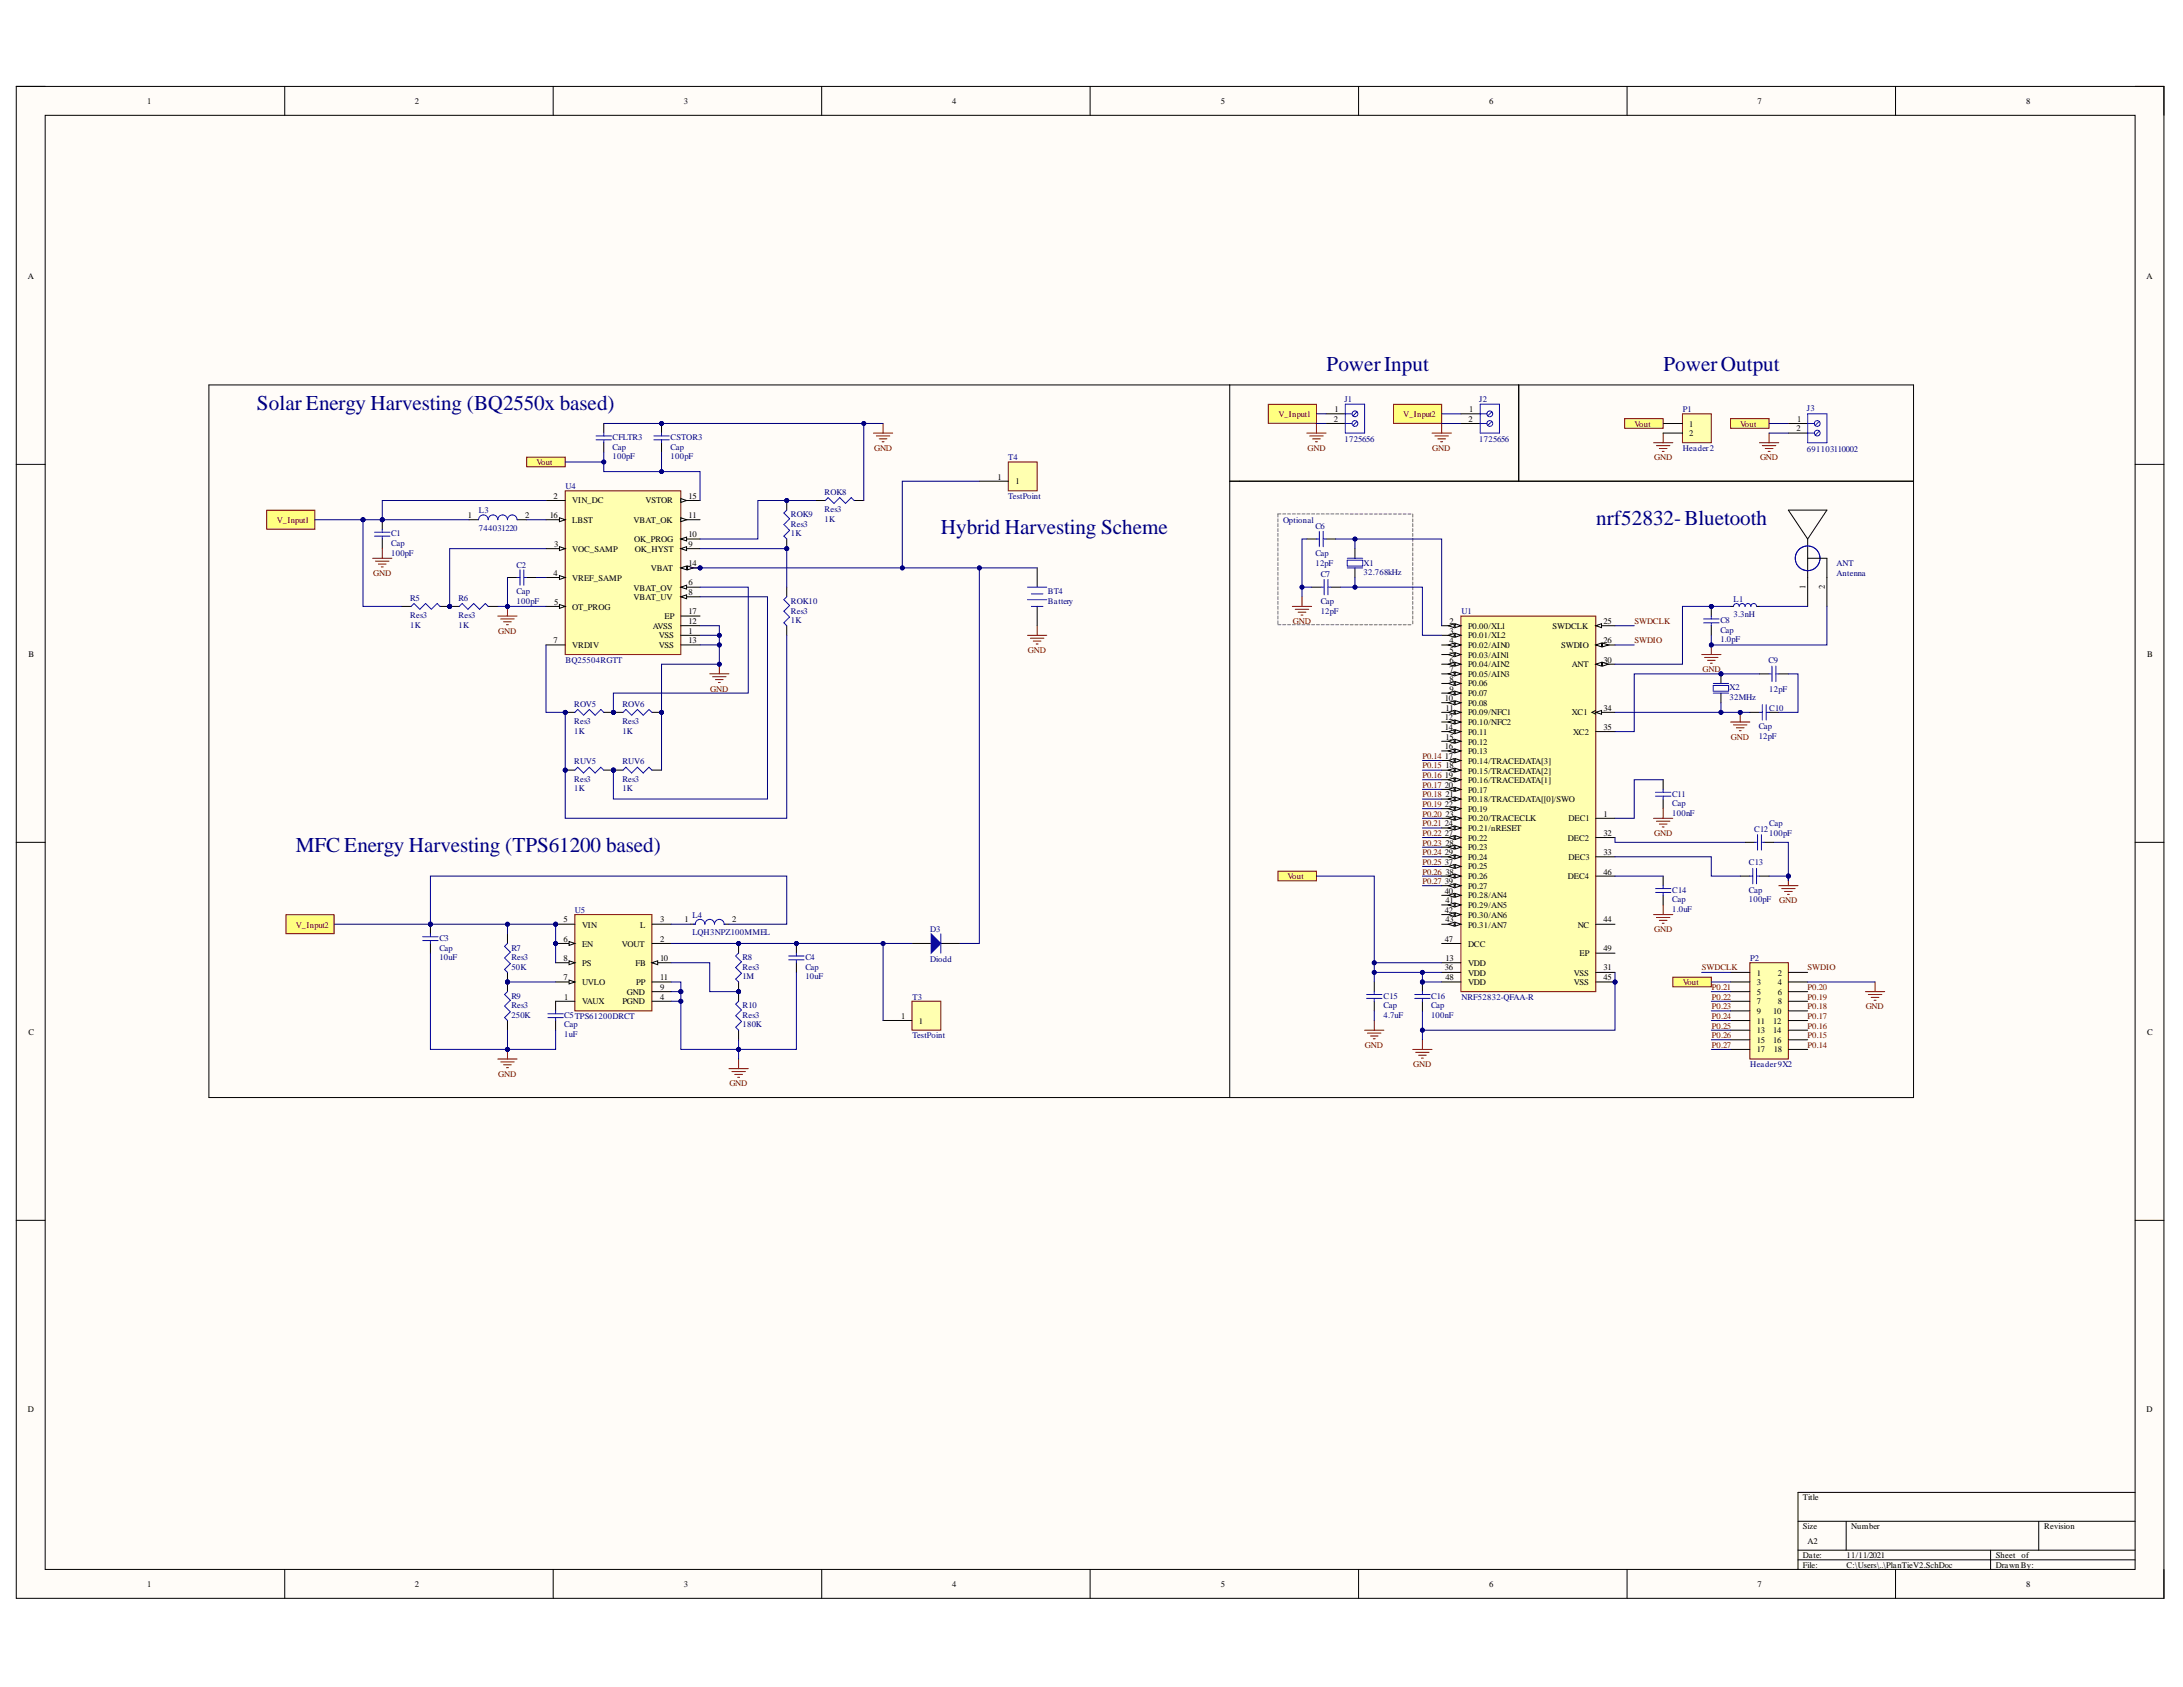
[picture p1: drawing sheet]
<svg xmlns="http://www.w3.org/2000/svg" width="279mm" height="216mm" viewBox="0 0 279 216" stroke-linecap="round" stroke-linejoin="round" font-family="sans-serif">
<defs><g id="words">
<g font-size="2.7" fill="#000080">
<text x="169.8" y="47.5">PowerInput</text>
<text x="212.9" y="47.5">PowerOutput</text>
<text x="32.9" y="52.4">Solar Energy Harvesting (BQ2550x based)</text>
<text x="120.4" y="68.4">Hybrid Harvesting Scheme</text>
<text x="204.3" y="67.2">nrf52832-Bluetooth</text>
<text x="37.9" y="109.1">MFC Energy Harvesting (TPS61200 based)</text>
</g>
<g font-size="1.1">
<text x="18.9" y="13.3">1</text>
<text x="53.1" y="13.3">2</text>
<text x="87.5" y="13.3">3</text>
<text x="121.8" y="13.3">4</text>
<text x="156.3" y="13.3">5</text>
<text x="190.6" y="13.3">6</text>
<text x="224.9" y="13.3">7</text>
<text x="259.3" y="13.3">8</text>
<text x="3.6" y="35.7">A</text>
<text x="274.7" y="35.7">A</text>
<text x="170.7" y="53.9">2</text>
<text x="170.8" y="52.8">1</text>
<text x="188" y="53.9">2</text>
<text x="188.1" y="52.8">1</text>
<text x="230" y="53.9">1</text>
<text x="216.2" y="54.6">1</text>
<text x="216.2" y="55.8">2</text>
<text x="229.9" y="55.2">2</text>
<text x="70.9" y="63.8">2</text>
<text x="73.2" y="64.4">VIN_DC</text>
<text x="82.6" y="64.4">VSTOR</text>
<text x="88.1" y="63.8">15</text>
<text x="127.7" y="61.4">1</text>
<text x="130" y="62">1</text>
<text x="59.9" y="66.3">1</text>
<text x="67.2" y="66.3">2</text>
<text x="70.4" y="66.3">16</text>
<text x="70.9" y="70">3</text>
<text x="73.2" y="70.6">VOC_SAMP</text>
<text x="73.2" y="67">LBST</text>
<text x="81.1" y="67">VBAT_OK</text>
<text x="81.2" y="69.4">OK_PROG</text>
<text x="81.3" y="70.6">OK_HYST</text>
<text x="88.1" y="70">9</text>
<text x="88.1" y="68.7">10</text>
<text x="88.1" y="66.3">11</text>
<text x="70.9" y="73.7">4</text>
<text x="70.9" y="77.4">5</text>
<text x="73.2" y="74.3">VREF_SAMP</text>
<text x="81.1" y="75.6">VBAT_OV</text>
<text x="81.1" y="76.8">VBAT_UV</text>
<text x="83.3" y="73.1">VBAT</text>
<text x="88.1" y="74.9">6</text>
<text x="88.1" y="76.2">8</text>
<text x="88.1" y="72.5">14</text>
<text x="231.1" y="75.3" transform="rotate(-90 231.1 75.3)">1</text>
<text x="233.5" y="75.4" transform="rotate(-90 233.5 75.4)">2</text>
<text x="70.9" y="82.4">7</text>
<text x="73.2" y="78">OT_PROG</text>
<text x="73.2" y="82.9">VRDIV</text>
<text x="83.5" y="80.5">AVSS</text>
<text x="84.3" y="81.7">VSS</text>
<text x="84.3" y="82.9">VSS</text>
<text x="85.1" y="79.2">EP</text>
<text x="88.1" y="81.1">1</text>
<text x="88.1" y="79.9">12</text>
<text x="88.1" y="82.4">13</text>
<text x="88.1" y="78.6">17</text>
<text x="185.5" y="79.9">2</text>
<text x="185.5" y="81.1">3</text>
<text x="185.5" y="82.4">4</text>
<text x="185.5" y="83.5">5</text>
<text x="187.9" y="80.5">P0.00/XL1</text>
<text x="187.9" y="81.7">P0.01/XL2</text>
<text x="187.9" y="82.9">P0.02/AIN0</text>
<text x="198.7" y="80.5">SWDCLK</text>
<text x="199.8" y="82.9">SWDIO</text>
<text x="205.2" y="82.4">26</text>
<text x="205.2" y="79.9">25</text>
<text x="3.6" y="84">B</text>
<text x="184.9" y="89.7">10</text>
<text x="185.5" y="84.8">6</text>
<text x="185.5" y="86">7</text>
<text x="185.5" y="87.3">8</text>
<text x="185.5" y="88.5">9</text>
<text x="187.9" y="84.2">P0.03/AIN1</text>
<text x="187.9" y="85.4">P0.04/AIN2</text>
<text x="187.9" y="86.7">P0.05/AIN3</text>
<text x="187.9" y="87.8">P0.06</text>
<text x="187.9" y="89.1">P0.07</text>
<text x="201.2" y="85.4">ANT</text>
<text x="205.2" y="84.8">30</text>
<text x="274.8" y="84">B</text>
<text x="184.9" y="92.2">12</text>
<text x="184.9" y="95.9">16</text>
<text x="184.9" y="93.4">14</text>
<text x="185" y="91">11</text>
<text x="185" y="94.7">15</text>
<text x="187.9" y="90.3">P0.08</text>
<text x="187.9" y="91.6">P0.09/NFC1</text>
<text x="187.9" y="92.8">P0.10/NFC2</text>
<text x="187.9" y="95.3">P0.12</text>
<text x="187.9" y="94">P0.11</text>
<text x="201.2" y="91.6">XC1</text>
<text x="201.3" y="94">XC2</text>
<text x="205.2" y="91">34</text>
<text x="205.2" y="93.4">35</text>
<text x="184.9" y="97.1">17</text>
<text x="184.9" y="99.6">19</text>
<text x="184.9" y="100.8">20</text>
<text x="185" y="98.3">18</text>
<text x="187.9" y="99">P0.15/TRACEDATA[2]</text>
<text x="187.9" y="96.5">P0.13</text>
<text x="187.9" y="97.7">P0.14/TRACEDATA[3]</text>
<text x="187.9" y="100.2">P0.16/TRACEDATA[1]</text>
<text x="187.9" y="101.5">P0.17</text>
<text x="184.9" y="103.3">22</text>
<text x="184.9" y="105.8">24</text>
<text x="184.9" y="107">27</text>
<text x="185" y="102.1">21</text>
<text x="185" y="104.5">23</text>
<text x="187.9" y="102.6">P0.18/TRACEDATA[[0]/SWO</text>
<text x="187.9" y="103.9">P0.19</text>
<text x="187.9" y="105.1">P0.20/TRACECLK</text>
<text x="187.9" y="106.4">P0.21/nRESET</text>
<text x="187.9" y="107.6">P0.22</text>
<text x="200.7" y="107.6">DEC2</text>
<text x="200.7" y="105.1">DEC1</text>
<text x="205.2" y="107">32</text>
<text x="205.2" y="104.5">1</text>
<text x="184.9" y="109.4">29</text>
<text x="184.9" y="110.7">37</text>
<text x="184.9" y="113.1">39</text>
<text x="185" y="108.2">28</text>
<text x="185" y="111.9">38</text>
<text x="187.9" y="108.8">P0.23</text>
<text x="187.9" y="110.1">P0.24</text>
<text x="187.9" y="111.3">P0.25</text>
<text x="187.9" y="112.5">P0.26</text>
<text x="187.9" y="113.7">P0.27</text>
<text x="200.7" y="112.5">DEC4</text>
<text x="200.7" y="110.1">DEC3</text>
<text x="205.2" y="109.4">33</text>
<text x="205.2" y="111.9">46</text>
<text x="72.1" y="118">5</text>
<text x="74.5" y="118.7">VIN</text>
<text x="81.9" y="118.7">L</text>
<text x="84.5" y="118">3</text>
<text x="87.6" y="118">1</text>
<text x="93.7" y="118">2</text>
<text x="184.9" y="116.8">42</text>
<text x="184.9" y="114.4">40</text>
<text x="185" y="118">43</text>
<text x="185" y="115.6">41</text>
<text x="187.9" y="117.4">P0.30/AN6</text>
<text x="187.9" y="118.7">P0.31/AN7</text>
<text x="187.9" y="115">P0.28/AN4</text>
<text x="187.9" y="116.3">P0.29/AN5</text>
<text x="201.9" y="118.7">NC</text>
<text x="205.2" y="118">44</text>
<text x="72.1" y="120.6">6</text>
<text x="72.1" y="125.5">7</text>
<text x="72.1" y="123">8</text>
<text x="74.5" y="121.2">EN</text>
<text x="74.5" y="123.6">PS</text>
<text x="79.6" y="121.2">VOUT</text>
<text x="81.3" y="123.6">FB</text>
<text x="84.5" y="120.6">2</text>
<text x="84.5" y="123">10</text>
<text x="84.5" y="125.5">11</text>
<text x="184.9" y="120.6">47</text>
<text x="184.9" y="124.2">36</text>
<text x="185" y="125.5">48</text>
<text x="185" y="123">13</text>
<text x="187.9" y="121.2">DCC</text>
<text x="187.9" y="123.6">VDD</text>
<text x="187.9" y="124.9">VDD</text>
<text x="201.4" y="124.9">VSS</text>
<text x="202.2" y="122.3">EP</text>
<text x="205.2" y="124.2">31</text>
<text x="205.2" y="125.5">45</text>
<text x="205.2" y="121.8">49</text>
<text x="224.8" y="124.9">1</text>
<text x="227.5" y="124.9">2</text>
<text x="72.2" y="127.9">1</text>
<text x="74.5" y="128.5">VAUX</text>
<text x="74.5" y="126.1">UVLO</text>
<text x="79.7" y="128.5">PGND</text>
<text x="80.2" y="127.3">GND</text>
<text x="81.4" y="126.1">PP</text>
<text x="84.5" y="127.9">4</text>
<text x="84.5" y="126.7">9</text>
<text x="115.3" y="130.4">1</text>
<text x="117.6" y="131.1">1</text>
<text x="187.9" y="126.1">VDD</text>
<text x="201.4" y="126.1">VSS</text>
<text x="224.8" y="126.1">3</text>
<text x="224.8" y="127.3">5</text>
<text x="224.8" y="128.5">7</text>
<text x="224.8" y="129.8">9</text>
<text x="224.8" y="131.1">11</text>
<text x="227" y="129.8">10</text>
<text x="227" y="131.1">12</text>
<text x="227.5" y="126.1">4</text>
<text x="227.5" y="127.3">6</text>
<text x="227.5" y="128.5">8</text>
<text x="3.6" y="132.4">C</text>
<text x="224.8" y="132.2">13</text>
<text x="224.8" y="133.5">15</text>
<text x="224.8" y="134.7">17</text>
<text x="227" y="132.2">14</text>
<text x="227" y="133.5">16</text>
<text x="227" y="134.7">18</text>
<text x="274.8" y="132.4">C</text>
<text x="3.6" y="180.8">D</text>
<text x="274.7" y="180.8">D</text>
<text x="230.8" y="192">Title</text>
<text x="230.8" y="195.7">Size</text>
<text x="231.4" y="197.6">A2</text>
<text x="236.9" y="195.7">Number</text>
<text x="261.6" y="195.7">Revision</text>
<text x="18.9" y="203.1">1</text>
<text x="53.1" y="203.1">2</text>
<text x="87.5" y="203.1">3</text>
<text x="121.8" y="203.1">4</text>
<text x="156.3" y="203.1">5</text>
<text x="190.6" y="203.1">6</text>
<text x="224.9" y="203.1">7</text>
<text x="230.8" y="199.4">Date:</text>
<text x="230.8" y="200.6">File:</text>
<text x="236.3" y="199.4">11/11/2021</text>
<text x="236.3" y="200.6">C:\Users\..\PlanTieV2.SchDoc</text>
<text x="255.4" y="199.4">Sheet</text>
<text x="255.4" y="200.6">Drawn By:</text>
<text x="258.7" y="199.4">of</text>
<text x="259.3" y="203.1">8</text>
</g>
<g font-size="1.1" fill="#800000">
<text x="163.6" y="53.4">V_Input1</text>
<text x="179.6" y="53.4">V_Input2</text>
<text x="68.7" y="59.5">Vout</text>
<text x="111.9" y="57.7">GND</text>
<text x="167.3" y="57.7">GND</text>
<text x="183.3" y="57.7">GND</text>
<text x="209.2" y="54.6">Vout</text>
<text x="211.7" y="58.9">GND</text>
<text x="222.7" y="54.6">Vout</text>
<text x="225.3" y="58.9">GND</text>
<text x="35.4" y="67">V_Input1</text>
<text x="47.8" y="73.7">GND</text>
<text x="63.8" y="81.1">GND</text>
<text x="131.6" y="83.5">GND</text>
<text x="165.5" y="79.9">GND</text>
<text x="209.2" y="79.9">SWDCLK</text>
<text x="209.2" y="82.4">SWDIO</text>
<text x="90.9" y="88.5">GND</text>
<text x="217.9" y="86">GND</text>
<text x="221.5" y="94.7">GND</text>
<text x="182.1" y="97.1">P0.14</text>
<text x="182.1" y="98.3">P0.15</text>
<text x="182.1" y="99.6">P0.16</text>
<text x="182.1" y="100.8">P0.17</text>
<text x="182.1" y="103.3">P0.19</text>
<text x="182.1" y="104.5">P0.20</text>
<text x="182.1" y="102.1">P0.18</text>
<text x="182.1" y="105.8">P0.21</text>
<text x="182.1" y="107">P0.22</text>
<text x="211.7" y="107">GND</text>
<text x="164.8" y="112.5">Vout</text>
<text x="182.1" y="108.2">P0.23</text>
<text x="182.1" y="109.4">P0.24</text>
<text x="182.1" y="110.7">P0.25</text>
<text x="182.1" y="111.9">P0.26</text>
<text x="182.1" y="113.1">P0.27</text>
<text x="37.9" y="118.7">V_Input2</text>
<text x="211.7" y="119.3">GND</text>
<text x="227.7" y="115.6">GND</text>
<text x="217.8" y="124.2">SWDCLK</text>
<text x="231.4" y="124.2">SWDIO</text>
<text x="215.4" y="126.1">Vout</text>
<text x="219.1" y="126.7">P0.21</text>
<text x="219.1" y="127.9">P0.22</text>
<text x="219.1" y="129.2">P0.23</text>
<text x="219.1" y="130.4">P0.24</text>
<text x="219.1" y="131.6">P0.25</text>
<text x="231.4" y="126.7">P0.20</text>
<text x="231.4" y="131.6">P0.16</text>
<text x="231.4" y="130.4">P0.17</text>
<text x="231.4" y="129.2">P0.18</text>
<text x="231.4" y="127.9">P0.19</text>
<text x="238.8" y="129.2">GND</text>
<text x="63.8" y="137.8">GND</text>
<text x="174.7" y="134.1">GND</text>
<text x="180.9" y="136.5">GND</text>
<text x="219.1" y="132.8">P0.26</text>
<text x="219.1" y="134.1">P0.27</text>
<text x="231.4" y="134.1">P0.14</text>
<text x="231.4" y="132.8">P0.15</text>
<text x="93.4" y="139">GND</text>
</g>
<g font-size="1.1" fill="#000080">
<text x="172.1" y="51.4">J1</text>
<text x="189.3" y="51.4">J2</text>
<text x="215.4" y="52.8">P1</text>
<text x="231.3" y="52.6">J3</text>
<text x="78.4" y="58.8">100pF</text>
<text x="78.4" y="56.3">CFLTR3</text>
<text x="78.4" y="57.6">Cap</text>
<text x="85.8" y="58.8">100pF</text>
<text x="85.8" y="56.3">CSTOR3</text>
<text x="85.8" y="57.6">Cap</text>
<text x="129" y="58.9">T4</text>
<text x="172.1" y="56.6">1725656</text>
<text x="189.3" y="56.6">1725656</text>
<text x="215.4" y="57.7">Header2</text>
<text x="231.3" y="57.8">691103110002</text>
<text x="61.3" y="65.7">L3</text>
<text x="72.4" y="62.6">U4</text>
<text x="105.5" y="63.3">ROK8</text>
<text x="105.5" y="65.5">Res3</text>
<text x="129" y="63.8">TestPoint</text>
<text x="50.1" y="71.1">100pF</text>
<text x="50.1" y="68.7">C1</text>
<text x="50.1" y="69.8">Cap</text>
<text x="61.3" y="67.9">744031220</text>
<text x="101.2" y="68.7">1K</text>
<text x="101.2" y="66.2">ROK9</text>
<text x="101.2" y="67.4">Res3</text>
<text x="105.5" y="66.8">1K</text>
<text x="164.2" y="67">Optional</text>
<text x="168.4" y="67.6">C6</text>
<text x="168.4" y="71.1">Cap</text>
<text x="52.5" y="76.9">R5</text>
<text x="58.7" y="76.9">R6</text>
<text x="66.1" y="77.3">100pF</text>
<text x="66.1" y="72.6">C2</text>
<text x="66.1" y="76">Cap</text>
<text x="101.2" y="77.3">ROK10</text>
<text x="134.1" y="76">BT4</text>
<text x="134.1" y="77.3">Battery</text>
<text x="168.4" y="72.4">12pF</text>
<text x="169" y="73.8">C7</text>
<text x="169" y="77.3">Cap</text>
<text x="174.5" y="72.4">X1</text>
<text x="174.5" y="73.6">32.768kHz</text>
<text x="221.9" y="77">L1</text>
<text x="235.1" y="72.5">ANT</text>
<text x="235.1" y="73.7">Antenna</text>
<text x="52.5" y="80.3">1K</text>
<text x="52.5" y="79.1">Res3</text>
<text x="58.7" y="80.3">1K</text>
<text x="58.7" y="79.1">Res3</text>
<text x="101.2" y="79.7">1K</text>
<text x="101.2" y="78.5">Res3</text>
<text x="169" y="78.5">12pF</text>
<text x="187" y="78.6">U1</text>
<text x="220.2" y="82.2">1.0pF</text>
<text x="220.2" y="79.7">C8</text>
<text x="220.2" y="81">Cap</text>
<text x="221.9" y="79">3.3nH</text>
<text x="72.4" y="84.8">BQ25504RGTT</text>
<text x="221.4" y="88.4">X2</text>
<text x="221.4" y="89.6">32MHz</text>
<text x="226.4" y="84.9">C9</text>
<text x="226.4" y="88.5">12pF</text>
<text x="73.5" y="93.9">1K</text>
<text x="73.5" y="90.5">ROV5</text>
<text x="73.5" y="92.7">Res3</text>
<text x="79.7" y="93.9">1K</text>
<text x="79.7" y="90.5">ROV6</text>
<text x="79.7" y="92.7">Res3</text>
<text x="225.1" y="94.5">12pF</text>
<text x="225.1" y="93.3">Cap</text>
<text x="226.4" y="91">C10</text>
<text x="73.5" y="101.3">1K</text>
<text x="73.5" y="97.8">RUV5</text>
<text x="73.5" y="100.1">Res3</text>
<text x="79.7" y="101.3">1K</text>
<text x="79.7" y="97.8">RUV6</text>
<text x="79.7" y="100.1">Res3</text>
<text x="214" y="102">C11</text>
<text x="214" y="104.4">100nF</text>
<text x="214" y="103.2">Cap</text>
<text x="224.5" y="106.4">C12</text>
<text x="226.4" y="107">100pF</text>
<text x="226.4" y="105.8">Cap</text>
<text x="223.8" y="110.8">C13</text>
<text x="73.6" y="116.8">U5</text>
<text x="88.6" y="117.4">L4</text>
<text x="88.6" y="119.6">LQH3NPZ100MMEL</text>
<text x="119.1" y="119.2">D3</text>
<text x="214" y="116.7">1.0uF</text>
<text x="214" y="114.2">C14</text>
<text x="214" y="115.5">Cap</text>
<text x="223.8" y="115.5">100pF</text>
<text x="223.8" y="114.2">Cap</text>
<text x="56.2" y="122.9">10uF</text>
<text x="56.2" y="120.4">C3</text>
<text x="56.2" y="121.7">Cap</text>
<text x="65.4" y="124.1">50K</text>
<text x="65.4" y="121.7">R7</text>
<text x="65.4" y="122.9">Res3</text>
<text x="95" y="125.3">1M</text>
<text x="95" y="122.9">R8</text>
<text x="95" y="124.1">Res3</text>
<text x="103.1" y="125.3">10uF</text>
<text x="103.1" y="122.9">C4</text>
<text x="103.1" y="124.1">Cap</text>
<text x="119.1" y="123.1">Diodd</text>
<text x="224" y="123">P2</text>
<text x="65.4" y="130.3">250K</text>
<text x="65.4" y="127.8">R9</text>
<text x="65.4" y="129">Res3</text>
<text x="72.2" y="130.3">C5TPS61200DRCT</text>
<text x="72.2" y="131.5">Cap</text>
<text x="95" y="131.5">180K</text>
<text x="95" y="129">R10</text>
<text x="95" y="130.3">Res3</text>
<text x="116.8" y="127.9">T3</text>
<text x="177.1" y="130.3">4.7uF</text>
<text x="177.1" y="127.8">C15</text>
<text x="177.1" y="129">Cap</text>
<text x="183.2" y="130.3">100nF</text>
<text x="183.2" y="127.8">C16</text>
<text x="183.2" y="129">Cap</text>
<text x="187" y="127.9">NRF52832-QFAA-R</text>
<text x="72.2" y="132.7">1uF</text>
<text x="116.8" y="132.8">TestPoint</text>
<text x="224" y="136.5">Header9X2</text>
</g>
</g></defs>
<path d="M2.1 11.1h274.9v193.5h-274.9z" fill-rule="evenodd" fill="#fffcf8"/>
<path d="M2.1 11.1h274.9v193.5h-274.9z" fill="none" stroke="#000" stroke-width=".13"/>
<path d="M5.8 14.8h267.5v186.1h-267.5z" fill-rule="evenodd" fill="#fffcf8"/>
<g fill="none" stroke="#000" stroke-width=".13">
<path d="M2.1 11.1h3.7M5.8 14.8h267.5v186.1h-267.5zM36.4 11.1v3.7M70.8 11.1v3.7M105.2 11.1v3.7M139.5 11.1v3.7M173.9 11.1v3.7M208.2 11.1v3.7M242.6 11.1v3.7M273.3 11.1h3.7v3.7M2.1 59.4h3.7M273.3 59.4h3.7"/>
<path d="M2.1 107.8h3.7M273.3 107.8h3.7M2.1 156.2h3.7M273.3 156.2h3.7M230.1 194.7h43.2M230.1 198.4h43.2M230.1 199.6h43.2M236.3 194.7v3.7M254.8 198.4v2.5M260.9 194.7v3.7M273.3 191h-43.2v9.9M36.4 200.9v3.7"/>
<path d="M70.8 200.9v3.7M105.2 200.9v3.7M139.5 200.9v3.7M173.9 200.9v3.7M208.2 200.9v3.7M242.6 200.9v3.7M277 200.9v3.7"/>
</g>
<path d="M90.8 86.2h2.5M91.2 86.6h1.7M91.6 87h1M91.9 87.3h.3M92.1 85v1.2" fill="none" stroke="#800000" stroke-width=".13"/>
<circle cx="92.1" cy="85" r=".25" fill="#000080"/>
<circle cx="92.1" cy="85" r=".25" fill="none" stroke="#000080" stroke-width=".13"/>
<path d="M34.1 65.3h6.2v2.4h-6.2z" fill-rule="evenodd" fill="#ffff80"/>
<path d="M34.1 65.3h6.2v2.4h-6.2z" fill="none" stroke="#800000" stroke-width=".13"/>
<circle cx="48.9" cy="66.5" r=".25" fill="#000080"/>
<circle cx="48.9" cy="66.5" r=".25" fill="none" stroke="#000080" stroke-width=".13"/>
<path d="M48.9 66.5v1.2M48.9 69v1.2" fill="none" stroke="#000" stroke-width=".13"/>
<circle cx="48.9" cy="66.5" r=".25" fill="#000080"/>
<circle cx="48.9" cy="66.5" r=".25" fill="none" stroke="#000080" stroke-width=".13"/>
<path d="M47.9 68.1h2M47.9 68.6h2M48.9 67.7v.4M48.9 68.6v.4" fill="none" stroke="#00f" stroke-width=".13"/>
<path d="M47.7 71.4h2.5M48.1 71.8h1.7M48.4 72.2h1M48.8 72.6h.2M48.9 70.2v1.2" fill="none" stroke="#800000" stroke-width=".13"/>
<circle cx="57.6" cy="77.6" r=".25" fill="#000080"/>
<circle cx="57.6" cy="77.6" r=".25" fill="none" stroke="#000080" stroke-width=".13"/>
<path d="M51.4 77.6h1.2M56.3 77.6h1.3" fill="none" stroke="#000" stroke-width=".13"/>
<circle cx="57.6" cy="77.6" r=".25" fill="#000080"/>
<circle cx="57.6" cy="77.6" r=".25" fill="none" stroke="#000080" stroke-width=".13"/>
<path d="M52.6 77.6l.4-.4 .7 .8 .8-.8 .7 .8 .8-.8 .3 .4M66.2 73.9h.4M66.6 72.9v2M67 72.9v2M67 73.9h.4" fill="none" stroke="#00f" stroke-width=".13"/>
<path d="M65 73.9h1.2M67.4 73.9h1.2" fill="none" stroke="#000" stroke-width=".13"/>
<circle cx="89.6" cy="72.7" r=".25" fill="#000080"/>
<circle cx="89.6" cy="72.7" r=".25" fill="none" stroke="#000080" stroke-width=".13"/>
<path d="M72.3 62.8h14.8v21h-14.8z" fill-rule="evenodd" fill="#ffffb0"/>
<path d="M72.3 62.8h14.8v21h-14.8z" fill="none" stroke="#800000" stroke-width=".13"/>
<path d="M69.9 64.1h2.4M69.9 70.2h2.4M87.1 81.3h2.5" fill="none" stroke="#000" stroke-width=".13"/>
<path d="M71.6 70l.7 .2-.7 .3z" fill="#f8fcff"/>
<path d="M69.9 73.9h2.4M71.6 70l.7 .2-.7 .3z" fill="none" stroke="#000" stroke-width=".13"/>
<path d="M71.6 73.7l.7 .2-.7 .3z" fill="#f8fcff"/>
<path d="M69.9 77.6h2.4M71.6 73.7l.7 .2-.7 .3z" fill="none" stroke="#000" stroke-width=".13"/>
<path d="M71.6 77.4l.7 .2-.7 .3z" fill="#f8fcff"/>
<path d="M71.6 77.4l.7 .2-.7 .3zM87.1 75.1h2.5" fill="none" stroke="#000" stroke-width=".13"/>
<path d="M87.1 75.1l.8-.2v.5z" fill="#f8fcff"/>
<path d="M87.1 75.1l.8-.2v.5zM87.1 76.4h2.5M69.9 82.5h2.4" fill="none" stroke="#000" stroke-width=".13"/>
<path d="M87.1 76.4l.8-.3v.5z" fill="#f8fcff"/>
<path d="M87.1 76.4l.8-.3v.5zM87.1 70.2h2.5" fill="none" stroke="#000" stroke-width=".13"/>
<path d="M87.1 70.2l.8-.2v.5z" fill="#f8fcff"/>
<path d="M87.1 70.2l.8-.2v.5zM87.1 69h2.5" fill="none" stroke="#000" stroke-width=".13"/>
<path d="M87.1 69l.8-.3v.5z" fill="#f8fcff"/>
<path d="M87.1 69l.8-.3v.5zM87.1 66.5h2.5" fill="none" stroke="#000" stroke-width=".13"/>
<path d="M87.1 66.3l.8 .2-.8 .3z" fill="#f8fcff"/>
<path d="M87.1 66.3l.8 .2-.8 .3zM87.1 72.7h2.5M87.1 80.1h2.5M87.1 82.5h2.5" fill="none" stroke="#000" stroke-width=".13"/>
<path d="M87.1 72.7l.8-.3v.5z" fill="#f8fcff"/>
<path d="M87.1 72.7l.8-.3v.5z" fill="none" stroke="#000" stroke-width=".13"/>
<path d="M88 72.4l.7 .3-.7 .2z" fill="#f8fcff"/>
<path d="M88 72.4l.7 .3-.7 .2z" fill="none" stroke="#000" stroke-width=".13"/>
<circle cx="89.6" cy="72.7" r=".25" fill="#000080"/>
<circle cx="89.6" cy="72.7" r=".25" fill="none" stroke="#000080" stroke-width=".13"/>
<path d="M87.1 64.1h2.5" fill="none" stroke="#000" stroke-width=".13"/>
<path d="M87.1 63.8l.8 .3-.8 .2z" fill="#f8fcff"/>
<path d="M69.9 66.5h2.4M87.1 63.8l.8 .3-.8 .2z" fill="none" stroke="#000" stroke-width=".13"/>
<path d="M71.6 66.3l.7 .2-.7 .3z" fill="#f8fcff"/>
<path d="M71.6 66.3l.7 .2-.7 .3zM87.1 78.8h2.5" fill="none" stroke="#000" stroke-width=".13"/>
<circle cx="57.6" cy="77.6" r=".25" fill="#000080"/>
<circle cx="57.6" cy="77.6" r=".25" fill="none" stroke="#000080" stroke-width=".13"/>
<path d="M57.6 77.6h1.2" fill="none" stroke="#000" stroke-width=".13"/>
<circle cx="57.6" cy="77.6" r=".25" fill="#000080"/>
<circle cx="57.6" cy="77.6" r=".25" fill="none" stroke="#000080" stroke-width=".13"/>
<path d="M62.5 77.6h1.2" fill="none" stroke="#000" stroke-width=".13"/>
<path d="M58.8 77.6l.4-.4 .7 .8 .7-.8 .8 .8 .7-.8 .4 .4" fill="none" stroke="#00f" stroke-width=".13"/>
<path d="M63.7 78.8h2.5M64.1 79.2h1.7M64.5 79.6h.9M64.8 79.9h.3M65 77.6v1.2" fill="none" stroke="#800000" stroke-width=".13"/>
<circle cx="64.9" cy="77.6" r=".25" fill="#000080"/>
<circle cx="64.9" cy="77.6" r=".25" fill="none" stroke="#000080" stroke-width=".13"/>
<circle cx="72.3" cy="91.2" r=".25" fill="#000080"/>
<circle cx="72.3" cy="91.2" r=".25" fill="none" stroke="#000080" stroke-width=".13"/>
<circle cx="78.5" cy="91.2" r=".25" fill="#000080"/>
<circle cx="78.5" cy="91.2" r=".25" fill="none" stroke="#000080" stroke-width=".13"/>
<path d="M72.3 91.2h1.3" fill="none" stroke="#000" stroke-width=".13"/>
<circle cx="72.3" cy="91.2" r=".25" fill="#000080"/>
<circle cx="72.3" cy="91.2" r=".25" fill="none" stroke="#000080" stroke-width=".13"/>
<path d="M77.3 91.2h1.2" fill="none" stroke="#000" stroke-width=".13"/>
<circle cx="78.5" cy="91.2" r=".25" fill="#000080"/>
<circle cx="78.5" cy="91.2" r=".25" fill="none" stroke="#000080" stroke-width=".13"/>
<path d="M73.6 91.2l.3-.4 .8 .7 .7-.7 .8 .7 .7-.7 .4 .4" fill="none" stroke="#00f" stroke-width=".13"/>
<circle cx="78.5" cy="91.2" r=".25" fill="#000080"/>
<circle cx="78.5" cy="91.2" r=".25" fill="none" stroke="#000080" stroke-width=".13"/>
<circle cx="84.7" cy="91.2" r=".25" fill="#000080"/>
<circle cx="84.7" cy="91.2" r=".25" fill="none" stroke="#000080" stroke-width=".13"/>
<path d="M78.5 91.2h1.2" fill="none" stroke="#000" stroke-width=".13"/>
<circle cx="78.5" cy="91.2" r=".25" fill="#000080"/>
<circle cx="78.5" cy="91.2" r=".25" fill="none" stroke="#000080" stroke-width=".13"/>
<path d="M83.4 91.2h1.3" fill="none" stroke="#000" stroke-width=".13"/>
<circle cx="84.7" cy="91.2" r=".25" fill="#000080"/>
<circle cx="84.7" cy="91.2" r=".25" fill="none" stroke="#000080" stroke-width=".13"/>
<path d="M79.7 91.2l.4-.4 .7 .7 .8-.7 .7 .7 .8-.7 .3 .4" fill="none" stroke="#00f" stroke-width=".13"/>
<circle cx="72.3" cy="98.6" r=".25" fill="#000080"/>
<circle cx="72.3" cy="98.6" r=".25" fill="none" stroke="#000080" stroke-width=".13"/>
<circle cx="78.5" cy="98.6" r=".25" fill="#000080"/>
<circle cx="78.5" cy="98.6" r=".25" fill="none" stroke="#000080" stroke-width=".13"/>
<path d="M72.3 98.6h1.3" fill="none" stroke="#000" stroke-width=".13"/>
<circle cx="72.3" cy="98.6" r=".25" fill="#000080"/>
<circle cx="72.3" cy="98.6" r=".25" fill="none" stroke="#000080" stroke-width=".13"/>
<path d="M77.3 98.6h1.2" fill="none" stroke="#000" stroke-width=".13"/>
<circle cx="78.5" cy="98.6" r=".25" fill="#000080"/>
<circle cx="78.5" cy="98.6" r=".25" fill="none" stroke="#000080" stroke-width=".13"/>
<path d="M73.6 98.6l.3-.4 .8 .7 .7-.7 .8 .7 .7-.7 .4 .4" fill="none" stroke="#00f" stroke-width=".13"/>
<circle cx="78.5" cy="98.6" r=".25" fill="#000080"/>
<circle cx="78.5" cy="98.6" r=".25" fill="none" stroke="#000080" stroke-width=".13"/>
<path d="M78.5 98.6h1.2" fill="none" stroke="#000" stroke-width=".13"/>
<circle cx="78.5" cy="98.6" r=".25" fill="#000080"/>
<circle cx="78.5" cy="98.6" r=".25" fill="none" stroke="#000080" stroke-width=".13"/>
<path d="M104.4 64.1h1.2M109.3 64.1h1.3M83.4 98.6h1.3" fill="none" stroke="#000" stroke-width=".13"/>
<path d="M105.6 64.1l.4-.4 .7 .7 .8-.7 .7 .7 .8-.7 .3 .4M79.7 98.6l.4-.4 .7 .7 .8-.7 .7 .7 .8-.7 .3 .4" fill="none" stroke="#00f" stroke-width=".13"/>
<circle cx="100.7" cy="70.2" r=".25" fill="#000080"/>
<circle cx="100.7" cy="70.2" r=".25" fill="none" stroke="#000080" stroke-width=".13"/>
<circle cx="100.7" cy="64.1" r=".25" fill="#000080"/>
<circle cx="100.7" cy="64.1" r=".25" fill="none" stroke="#000080" stroke-width=".13"/>
<path d="M100.7 69v1.2" fill="none" stroke="#000" stroke-width=".13"/>
<circle cx="100.7" cy="70.2" r=".25" fill="#000080"/>
<circle cx="100.7" cy="70.2" r=".25" fill="none" stroke="#000080" stroke-width=".13"/>
<path d="M100.7 64.1v1.2" fill="none" stroke="#000" stroke-width=".13"/>
<circle cx="100.7" cy="64.1" r=".25" fill="#000080"/>
<circle cx="100.7" cy="64.1" r=".25" fill="none" stroke="#000080" stroke-width=".13"/>
<path d="M76.3 55.8h2M76.3 56.3h2M77.3 55.4v.4M77.3 56.3v.4M100.7 65.3l-.4 .4 .8 .7-.8 .7 .8 .8-.8 .7 .4 .4M100.7 76.4l-.4 .3 .8 .8-.8 .7 .8 .8-.8 .7 .4 .4" fill="none" stroke="#00f" stroke-width=".13"/>
<path d="M77.3 54.2v1.2M77.3 56.7v1.2M100.7 75.1v1.3M100.7 80.1v1.2" fill="none" stroke="#000" stroke-width=".13"/>
<circle cx="84.7" cy="54.2" r=".25" fill="#000080"/>
<circle cx="84.7" cy="54.2" r=".25" fill="none" stroke="#000080" stroke-width=".13"/>
<path d="M84.7 54.2v1.2M84.7 56.7v1.2" fill="none" stroke="#000" stroke-width=".13"/>
<circle cx="84.7" cy="54.2" r=".25" fill="#000080"/>
<circle cx="84.7" cy="54.2" r=".25" fill="none" stroke="#000080" stroke-width=".13"/>
<path d="M83.7 55.8h2M83.7 56.3h2M84.7 55.4v.4M84.7 56.3v.4" fill="none" stroke="#00f" stroke-width=".13"/>
<path d="M111.8 55.4h2.5M112.2 55.8h1.7M112.5 56.2h1M112.9 56.5h.2M113 54.2v1.2" fill="none" stroke="#800000" stroke-width=".13"/>
<path d="M67.4 58.5h4.9v1.2h-4.9z" fill-rule="evenodd" fill="#ffff80"/>
<path d="M67.4 58.5h4.9v1.2h-4.9z" fill="none" stroke="#800000" stroke-width=".13"/>
<path d="M60 66.5h1.3M66.2 66.5h1.2" fill="none" stroke="#000" stroke-width=".13"/>
<path d="M61.3 66.5a.62 .62 0 0 1 .6-.6 .62 .62 0 0 1 .6 .6 .62 .62 0 0 1 .6-.6 .62 .62 0 0 1 .6 .6 .62 .62 0 0 1 .6-.6 .62 .62 0 0 1 .7 .6 .62 .62 0 0 1 .6-.6 .62 .62 0 0 1 .6 .6" fill="none" stroke="#00f" stroke-width=".13"/>
<circle cx="71.1" cy="118.3" r=".25" fill="#000080"/>
<circle cx="71.1" cy="118.3" r=".25" fill="none" stroke="#000080" stroke-width=".13"/>
<circle cx="71.1" cy="120.7" r=".25" fill="#000080"/>
<circle cx="71.1" cy="120.7" r=".25" fill="none" stroke="#000080" stroke-width=".13"/>
<path d="M73.6 117h9.8v12.4h-9.8z" fill-rule="evenodd" fill="#ffffb0"/>
<path d="M73.6 117h9.8v12.4h-9.8z" fill="none" stroke="#800000" stroke-width=".13"/>
<path d="M71.1 118.3h2.5M83.4 118.3h2.5M71.1 128.1h2.5M83.4 128.1h2.5M83.4 120.7h2.5" fill="none" stroke="#000" stroke-width=".13"/>
<circle cx="71.1" cy="118.3" r=".25" fill="#000080"/>
<circle cx="71.1" cy="118.3" r=".25" fill="none" stroke="#000080" stroke-width=".13"/>
<path d="M71.1 120.7h2.5" fill="none" stroke="#000" stroke-width=".13"/>
<path d="M72.8 120.5l.8 .2-.8 .3z" fill="#f8fcff"/>
<path d="M72.8 120.5l.8 .2-.8 .3z" fill="none" stroke="#000" stroke-width=".13"/>
<circle cx="71.1" cy="120.7" r=".25" fill="#000080"/>
<circle cx="71.1" cy="120.7" r=".25" fill="none" stroke="#000080" stroke-width=".13"/>
<path d="M71.1 125.7h2.5" fill="none" stroke="#000" stroke-width=".13"/>
<path d="M72.8 125.4l.8 .3-.8 .2z" fill="#f8fcff"/>
<path d="M71.1 123.2h2.5M72.8 125.4l.8 .3-.8 .2z" fill="none" stroke="#000" stroke-width=".13"/>
<path d="M72.8 123l.8 .2-.8 .3z" fill="#f8fcff"/>
<path d="M72.8 123l.8 .2-.8 .3zM83.4 126.9h2.5M83.4 123.2h2.5" fill="none" stroke="#000" stroke-width=".13"/>
<path d="M83.4 123.2l.8-.2v.5z" fill="#f8fcff"/>
<path d="M83.4 123.2l.8-.2v.5zM83.4 125.7h2.5" fill="none" stroke="#000" stroke-width=".13"/>
<circle cx="55.1" cy="118.3" r=".25" fill="#000080"/>
<circle cx="55.1" cy="118.3" r=".25" fill="none" stroke="#000080" stroke-width=".13"/>
<path d="M55.1 118.3v1.2M55.1 120.7v1.3" fill="none" stroke="#000" stroke-width=".13"/>
<circle cx="55.1" cy="118.3" r=".25" fill="#000080"/>
<circle cx="55.1" cy="118.3" r=".25" fill="none" stroke="#000080" stroke-width=".13"/>
<path d="M54.1 119.9h2M55.1 119.5v.4M54.1 120.4h2M55.1 120.4v.3" fill="none" stroke="#00f" stroke-width=".13"/>
<circle cx="64.9" cy="125.7" r=".25" fill="#000080"/>
<circle cx="64.9" cy="125.7" r=".25" fill="none" stroke="#000080" stroke-width=".13"/>
<path d="M65 124.4v1.3" fill="none" stroke="#000" stroke-width=".13"/>
<circle cx="64.9" cy="125.7" r=".25" fill="#000080"/>
<circle cx="64.9" cy="125.7" r=".25" fill="none" stroke="#000080" stroke-width=".13"/>
<path d="M65 119.5v1.2" fill="none" stroke="#000" stroke-width=".13"/>
<path d="M65 120.7l-.4 .4 .7 .8-.7 .7 .7 .7-.7 .8 .4 .3" fill="none" stroke="#00f" stroke-width=".13"/>
<circle cx="64.9" cy="125.7" r=".25" fill="#000080"/>
<circle cx="64.9" cy="125.7" r=".25" fill="none" stroke="#000080" stroke-width=".13"/>
<path d="M65 125.7v1.2M65 130.6v1.2" fill="none" stroke="#000" stroke-width=".13"/>
<circle cx="64.9" cy="125.7" r=".25" fill="#000080"/>
<circle cx="64.9" cy="125.7" r=".25" fill="none" stroke="#000080" stroke-width=".13"/>
<path d="M65 126.9l-.4 .4 .7 .7-.7 .8 .7 .7-.7 .7 .4 .4" fill="none" stroke="#00f" stroke-width=".13"/>
<path d="M63.7 135.5h2.5M64.1 135.9h1.7M64.5 136.3h.9M64.8 136.6h.3M65 134.3v1.2" fill="none" stroke="#800000" stroke-width=".13"/>
<circle cx="64.9" cy="134.3" r=".25" fill="#000080"/>
<circle cx="64.9" cy="134.3" r=".25" fill="none" stroke="#000080" stroke-width=".13"/>
<path d="M36.6 117.1h6.2v2.4h-6.2z" fill-rule="evenodd" fill="#ffff80"/>
<path d="M36.6 117.1h6.2v2.4h-6.2zM93.3 136.8h2.5M93.7 137.1h1.7M94 137.5h1M94.4 137.9h.3M94.5 135.5v1.3" fill="none" stroke="#800000" stroke-width=".13"/>
<path d="M71.1 128.1v1.3M71.1 130.6v1.2" fill="none" stroke="#000" stroke-width=".13"/>
<path d="M70.1 129.7h2M70.1 130.2h2M71.1 129.4v.3M71.1 130.2v.4" fill="none" stroke="#00f" stroke-width=".13"/>
<circle cx="94.5" cy="126.9" r=".25" fill="#000080"/>
<circle cx="94.5" cy="126.9" r=".25" fill="none" stroke="#000080" stroke-width=".13"/>
<path d="M94.5 126.9v1.2M94.5 131.8v1.3" fill="none" stroke="#000" stroke-width=".13"/>
<circle cx="94.5" cy="126.9" r=".25" fill="#000080"/>
<circle cx="94.5" cy="126.9" r=".25" fill="none" stroke="#000080" stroke-width=".13"/>
<path d="M94.5 128.1l-.3 .4 .7 .7-.7 .8 .7 .7-.7 .8 .3 .3" fill="none" stroke="#00f" stroke-width=".13"/>
<circle cx="94.5" cy="126.9" r=".25" fill="#000080"/>
<circle cx="94.5" cy="126.9" r=".25" fill="none" stroke="#000080" stroke-width=".13"/>
<circle cx="94.5" cy="120.7" r=".25" fill="#000080"/>
<circle cx="94.5" cy="120.7" r=".25" fill="none" stroke="#000080" stroke-width=".13"/>
<path d="M94.5 125.7v1.2" fill="none" stroke="#000" stroke-width=".13"/>
<circle cx="94.5" cy="126.9" r=".25" fill="#000080"/>
<circle cx="94.5" cy="126.9" r=".25" fill="none" stroke="#000080" stroke-width=".13"/>
<path d="M94.5 120.7v1.3" fill="none" stroke="#000" stroke-width=".13"/>
<circle cx="94.5" cy="120.7" r=".25" fill="#000080"/>
<circle cx="94.5" cy="120.7" r=".25" fill="none" stroke="#000080" stroke-width=".13"/>
<path d="M94.5 122l-.3 .3 .7 .8-.7 .7 .7 .8-.7 .7 .3 .4" fill="none" stroke="#00f" stroke-width=".13"/>
<circle cx="101.9" cy="120.7" r=".25" fill="#000080"/>
<circle cx="101.9" cy="120.7" r=".25" fill="none" stroke="#000080" stroke-width=".13"/>
<path d="M101.9 120.7v1.3M101.9 123.2v1.2" fill="none" stroke="#000" stroke-width=".13"/>
<circle cx="101.9" cy="120.7" r=".25" fill="#000080"/>
<circle cx="101.9" cy="120.7" r=".25" fill="none" stroke="#000080" stroke-width=".13"/>
<path d="M88.7 118.3h.3a.62 .62 0 0 1 .6-.6 .62 .62 0 0 1 .6 .6 .62 .62 0 0 1 .6-.6 .62 .62 0 0 1 .6 .6 .62 .62 0 0 1 .7-.6 .62 .62 0 0 1 .6 .6h.1M100.9 122.3h2M100.9 122.8h2M101.9 122v.3M101.9 122.8v.4" fill="none" stroke="#00f" stroke-width=".13"/>
<path d="M88.4 118.3h.6M92.7 118.3h.6" fill="none" stroke="#000" stroke-width=".13"/>
<path d="M211.6 56.7h2.5M212 57h1.7M212.4 57.4h1M212.7 57.8h.3M212.9 55.4v1.3" fill="none" stroke="#800000" stroke-width=".13"/>
<path d="M215.3 53h3.7v3.7h-3.7z" fill-rule="evenodd" fill="#ffffb0"/>
<path d="M215.3 53h3.7v3.7h-3.7zM131.5 81.3h2.5M131.9 81.7h1.7M132.2 82h1M132.6 82.4h.3M132.7 80.1v1.2" fill="none" stroke="#800000" stroke-width=".13"/>
<path d="M212.9 54.2h2.4M212.9 55.4h2.4M132.7 72.7v2.4M132.7 77.6v2.5" fill="none" stroke="#000" stroke-width=".13"/>
<path d="M131.5 76.7h2.5M131.5 75.1h2.5M132 76h1.5M132 77.6h1.5" fill="none" stroke="#00f" stroke-width=".13"/>
<path d="M207.9 53.6h5v1.2h-5z" fill-rule="evenodd" fill="#ffff80"/>
<path d="M207.9 53.6h5v1.2h-5z" fill="none" stroke="#800000" stroke-width=".13"/>
<path d="M221.5 53.6h4.9v1.2h-4.9z" fill-rule="evenodd" fill="#ffff80"/>
<g fill="none" stroke="#800000" stroke-width=".13">
<path d="M167.3 55.4h2.4M167.6 55.8h1.8M168 56.2h1M168.4 56.5h.2M168.5 54.2v1.2M183.3 55.4h2.5M183.6 55.8h1.8M184 56.2h1M184.4 56.5h.2M184.5 54.2v1.2M221.5 53.6h4.9v1.2h-4.9zM225.2 56.7h2.5"/>
<path d="M225.6 57h1.7M225.9 57.4h1M226.3 57.8h.3M226.4 55.4v1.3"/>
</g>
<path d="M162.3 51.7h6.2v2.5h-6.2z" fill-rule="evenodd" fill="#ffff80"/>
<path d="M162.3 51.7h6.2v2.5h-6.2z" fill="none" stroke="#800000" stroke-width=".13"/>
<path d="M178.4 51.7h6.1v2.5h-6.1z" fill-rule="evenodd" fill="#ffff80"/>
<path d="M178.4 51.7h6.1v2.5h-6.1z" fill="none" stroke="#800000" stroke-width=".13"/>
<path d="M116.7 128.1h3.7v3.7h-3.7z" fill-rule="evenodd" fill="#ffffb0"/>
<path d="M116.7 128.1h3.7v3.7h-3.7z" fill="none" stroke="#800000" stroke-width=".13"/>
<path d="M113 130.6h3.7" fill="none" stroke="#000" stroke-width=".13"/>
<path d="M129 59.1h3.7v3.7h-3.7z" fill-rule="evenodd" fill="#ffffb0"/>
<path d="M129 59.1h3.7v3.7h-3.7z" fill="none" stroke="#800000" stroke-width=".13"/>
<path d="M125.3 61.6h3.7M116.7 120.7h2.5M120.4 120.7h2.5" fill="none" stroke="#000" stroke-width=".13"/>
<path d="M119.2 119.5l1.2 1.2-1.2 1.3z" fill="#00f"/>
<path d="M119.2 119.5l1.2 1.2-1.2 1.3zM120.4 119.5v2.5" fill="none" stroke="#00f" stroke-width=".13"/>
<circle cx="206.7" cy="125.7" r=".25" fill="#000080"/>
<circle cx="206.7" cy="125.7" r=".25" fill="none" stroke="#000080" stroke-width=".13"/>
<path d="M187 78.8h17.2v48.1h-17.2z" fill-rule="evenodd" fill="#ffffb0"/>
<path d="M187 78.8h17.2v48.1h-17.2z" fill="none" stroke="#800000" stroke-width=".13"/>
<path d="M184.5 98.6h2.5" fill="none" stroke="#000" stroke-width=".13"/>
<path d="M186.2 98.3l.8 .3-.8 .2z" fill="#f8fcff"/>
<path d="M186.2 98.3l.8 .3-.8 .2z" fill="none" stroke="#000" stroke-width=".13"/>
<path d="M185.4 98.6l.7-.3v.5z" fill="#f8fcff"/>
<path d="M185.4 98.6l.7-.3v.5zM184.5 117h2.5M184.5 120.7h2.5" fill="none" stroke="#000" stroke-width=".13"/>
<path d="M186.2 116.8l.8 .2-.8 .3z" fill="#f8fcff"/>
<path d="M186.2 116.8l.8 .2-.8 .3z" fill="none" stroke="#000" stroke-width=".13"/>
<path d="M185.4 117l.7-.2v.5z" fill="#f8fcff"/>
<path d="M184.5 80.1h2.5M185.4 117l.7-.2v.5z" fill="none" stroke="#000" stroke-width=".13"/>
<path d="M186.2 79.8l.8 .3-.8 .2z" fill="#f8fcff"/>
<path d="M186.2 79.8l.8 .3-.8 .2z" fill="none" stroke="#000" stroke-width=".13"/>
<path d="M185.4 80.1l.7-.3v.5z" fill="#f8fcff"/>
<path d="M184.5 81.3h2.5M185.4 80.1l.7-.3v.5z" fill="none" stroke="#000" stroke-width=".13"/>
<path d="M186.2 81.1l.8 .2-.8 .2z" fill="#f8fcff"/>
<path d="M186.2 81.1l.8 .2-.8 .2z" fill="none" stroke="#000" stroke-width=".13"/>
<path d="M185.4 81.3l.7-.2v.4z" fill="#f8fcff"/>
<path d="M184.5 82.5h2.5M185.4 81.3l.7-.2v.4z" fill="none" stroke="#000" stroke-width=".13"/>
<path d="M186.2 82.3l.8 .2-.8 .3z" fill="#f8fcff"/>
<path d="M186.2 82.3l.8 .2-.8 .3z" fill="none" stroke="#000" stroke-width=".13"/>
<path d="M185.4 82.5l.7-.2v.5z" fill="#f8fcff"/>
<path d="M184.5 83.8h2.5M185.4 82.5l.7-.2v.5z" fill="none" stroke="#000" stroke-width=".13"/>
<path d="M186.2 83.5l.8 .3-.8 .2z" fill="#f8fcff"/>
<path d="M186.2 83.5l.8 .3-.8 .2z" fill="none" stroke="#000" stroke-width=".13"/>
<path d="M185.4 83.8l.7-.3v.5z" fill="#f8fcff"/>
<path d="M184.5 85h2.5M185.4 83.8l.7-.3v.5z" fill="none" stroke="#000" stroke-width=".13"/>
<path d="M186.2 84.8l.8 .2-.8 .2z" fill="#f8fcff"/>
<path d="M186.2 84.8l.8 .2-.8 .2z" fill="none" stroke="#000" stroke-width=".13"/>
<path d="M185.4 85l.7-.2v.4z" fill="#f8fcff"/>
<path d="M184.5 86.2h2.5M185.4 85l.7-.2v.4z" fill="none" stroke="#000" stroke-width=".13"/>
<path d="M186.2 86l.8 .2-.8 .3z" fill="#f8fcff"/>
<path d="M186.2 86l.8 .2-.8 .3z" fill="none" stroke="#000" stroke-width=".13"/>
<path d="M185.4 86.2l.7-.2v.5z" fill="#f8fcff"/>
<path d="M184.5 87.5h2.5M185.4 86.2l.7-.2v.5z" fill="none" stroke="#000" stroke-width=".13"/>
<path d="M186.2 87.2l.8 .3-.8 .2z" fill="#f8fcff"/>
<path d="M186.2 87.2l.8 .3-.8 .2z" fill="none" stroke="#000" stroke-width=".13"/>
<path d="M185.4 87.5l.7-.3v.5z" fill="#f8fcff"/>
<path d="M184.5 88.7h2.5M185.4 87.5l.7-.3v.5z" fill="none" stroke="#000" stroke-width=".13"/>
<path d="M186.2 88.5l.8 .2-.8 .2z" fill="#f8fcff"/>
<path d="M186.2 88.5l.8 .2-.8 .2z" fill="none" stroke="#000" stroke-width=".13"/>
<path d="M185.4 88.7l.7-.2v.4z" fill="#f8fcff"/>
<path d="M184.5 89.9h2.5M185.4 88.7l.7-.2v.4zM184.5 125.7h2.5M204.2 124.4h2.5" fill="none" stroke="#000" stroke-width=".13"/>
<path d="M186.2 89.7l.8 .2-.8 .3z" fill="#f8fcff"/>
<path d="M186.2 89.7l.8 .2-.8 .3z" fill="none" stroke="#000" stroke-width=".13"/>
<path d="M185.4 89.9l.7-.2v.5z" fill="#f8fcff"/>
<path d="M184.5 91.2h2.5M185.4 89.9l.7-.2v.5z" fill="none" stroke="#000" stroke-width=".13"/>
<path d="M186.2 90.9l.8 .3-.8 .2z" fill="#f8fcff"/>
<path d="M186.2 90.9l.8 .3-.8 .2z" fill="none" stroke="#000" stroke-width=".13"/>
<path d="M185.4 91.2l.7-.3v.5z" fill="#f8fcff"/>
<path d="M184.5 92.4h2.5M185.4 91.2l.7-.3v.5z" fill="none" stroke="#000" stroke-width=".13"/>
<path d="M186.2 92.1l.8 .3-.8 .2z" fill="#f8fcff"/>
<path d="M186.2 92.1l.8 .3-.8 .2z" fill="none" stroke="#000" stroke-width=".13"/>
<path d="M185.4 92.4l.7-.3v.5z" fill="#f8fcff"/>
<path d="M184.5 94.9h2.5M185.4 92.4l.7-.3v.5zM184.5 123.2h2.5" fill="none" stroke="#000" stroke-width=".13"/>
<path d="M186.2 94.6l.8 .3-.8 .2z" fill="#f8fcff"/>
<path d="M186.2 94.6l.8 .3-.8 .2z" fill="none" stroke="#000" stroke-width=".13"/>
<path d="M185.4 94.9l.7-.3v.5z" fill="#f8fcff"/>
<path d="M184.5 96.1h2.5M185.4 94.9l.7-.3v.5z" fill="none" stroke="#000" stroke-width=".13"/>
<path d="M186.2 95.8l.8 .3-.8 .2z" fill="#f8fcff"/>
<path d="M186.2 95.8l.8 .3-.8 .2z" fill="none" stroke="#000" stroke-width=".13"/>
<path d="M185.4 96.1l.7-.3v.5z" fill="#f8fcff"/>
<path d="M184.5 93.6h2.5M185.4 96.1l.7-.3v.5z" fill="none" stroke="#000" stroke-width=".13"/>
<path d="M186.2 93.4l.8 .2-.8 .3z" fill="#f8fcff"/>
<path d="M186.2 93.4l.8 .2-.8 .3z" fill="none" stroke="#000" stroke-width=".13"/>
<path d="M185.4 93.6l.7-.2v.5z" fill="#f8fcff"/>
<path d="M184.5 97.3h2.5M185.4 93.6l.7-.2v.5z" fill="none" stroke="#000" stroke-width=".13"/>
<path d="M186.2 97.1l.8 .2-.8 .3z" fill="#f8fcff"/>
<path d="M186.2 97.1l.8 .2-.8 .3z" fill="none" stroke="#000" stroke-width=".13"/>
<path d="M185.4 97.3l.7-.2v.5z" fill="#f8fcff"/>
<path d="M184.5 99.8h2.5M185.4 97.3l.7-.2v.5z" fill="none" stroke="#000" stroke-width=".13"/>
<path d="M186.2 99.5l.8 .3-.8 .2z" fill="#f8fcff"/>
<path d="M186.2 99.5l.8 .3-.8 .2z" fill="none" stroke="#000" stroke-width=".13"/>
<path d="M185.4 99.8l.7-.3v.5z" fill="#f8fcff"/>
<path d="M185.4 99.8l.7-.3v.5zM204.2 82.5h2.5" fill="none" stroke="#000" stroke-width=".13"/>
<path d="M204.2 82.5l.8-.2v.5z" fill="#f8fcff"/>
<path d="M204.2 82.5l.8-.2v.5z" fill="none" stroke="#000" stroke-width=".13"/>
<path d="M205.1 82.3l.7 .2-.7 .3z" fill="#f8fcff"/>
<path d="M204.2 80.1h2.5M205.1 82.3l.7 .2-.7 .3z" fill="none" stroke="#000" stroke-width=".13"/>
<path d="M204.2 80.1l.8-.3v.5z" fill="#f8fcff"/>
<path d="M204.2 80.1l.8-.3v.5zM184.5 101h2.5" fill="none" stroke="#000" stroke-width=".13"/>
<path d="M186.2 100.8l.8 .2-.8 .3z" fill="#f8fcff"/>
<path d="M186.2 100.8l.8 .2-.8 .3z" fill="none" stroke="#000" stroke-width=".13"/>
<path d="M185.4 101l.7-.2v.5z" fill="#f8fcff"/>
<path d="M184.5 102.3h2.5M185.4 101l.7-.2v.5z" fill="none" stroke="#000" stroke-width=".13"/>
<path d="M186.2 102l.8 .3-.8 .2z" fill="#f8fcff"/>
<path d="M186.2 102l.8 .3-.8 .2z" fill="none" stroke="#000" stroke-width=".13"/>
<path d="M185.4 102.3l.7-.3v.5z" fill="#f8fcff"/>
<path d="M184.5 103.5h2.5M185.4 102.3l.7-.3v.5z" fill="none" stroke="#000" stroke-width=".13"/>
<path d="M186.2 103.2l.8 .3-.8 .2z" fill="#f8fcff"/>
<path d="M186.2 103.2l.8 .3-.8 .2z" fill="none" stroke="#000" stroke-width=".13"/>
<path d="M185.4 103.5l.7-.3v.5z" fill="#f8fcff"/>
<path d="M184.5 104.7h2.5M185.4 103.5l.7-.3v.5z" fill="none" stroke="#000" stroke-width=".13"/>
<path d="M186.2 104.5l.8 .2-.8 .3z" fill="#f8fcff"/>
<path d="M186.2 104.5l.8 .2-.8 .3z" fill="none" stroke="#000" stroke-width=".13"/>
<path d="M185.4 104.7l.7-.2v.5z" fill="#f8fcff"/>
<path d="M184.5 118.3h2.5M185.4 104.7l.7-.2v.5zM204.2 107.2h2.5" fill="none" stroke="#000" stroke-width=".13"/>
<path d="M186.2 118l.8 .3-.8 .2z" fill="#f8fcff"/>
<path d="M186.2 118l.8 .3-.8 .2z" fill="none" stroke="#000" stroke-width=".13"/>
<path d="M185.4 118.3l.7-.3v.5z" fill="#f8fcff"/>
<path d="M204.2 85h2.5M185.4 118.3l.7-.3v.5z" fill="none" stroke="#000" stroke-width=".13"/>
<path d="M204.2 85l.8-.2v.4z" fill="#f8fcff"/>
<path d="M204.2 85l.8-.2v.4z" fill="none" stroke="#000" stroke-width=".13"/>
<path d="M205.1 84.8l.7 .2-.7 .2z" fill="#f8fcff"/>
<path d="M205.1 84.8l.7 .2-.7 .2zM204.2 109.7h2.5M204.2 125.7h2.5" fill="none" stroke="#000" stroke-width=".13"/>
<circle cx="206.7" cy="125.7" r=".25" fill="#000080"/>
<circle cx="206.7" cy="125.7" r=".25" fill="none" stroke="#000080" stroke-width=".13"/>
<path d="M204.2 91.2h2.5M204.2 118.3h2.5M204.2 112.1h2.5M184.5 124.4h2.5" fill="none" stroke="#000" stroke-width=".13"/>
<path d="M204.2 91.2l.8-.3v.5z" fill="#f8fcff"/>
<path d="M204.2 91.2l.8-.3v.5zM204.2 90.9l-.5 .3 .5 .2M204.2 93.6h2.5M184.5 106h2.5M204.2 104.7h2.5" fill="none" stroke="#000" stroke-width=".13"/>
<path d="M186.2 105.7l.8 .3-.8 .2z" fill="#f8fcff"/>
<path d="M186.2 105.7l.8 .3-.8 .2z" fill="none" stroke="#000" stroke-width=".13"/>
<path d="M185.4 106l.7-.3v.5z" fill="#f8fcff"/>
<path d="M184.5 107.2h2.5M185.4 106l.7-.3v.5z" fill="none" stroke="#000" stroke-width=".13"/>
<path d="M186.2 106.9l.8 .3-.8 .2z" fill="#f8fcff"/>
<path d="M186.2 106.9l.8 .3-.8 .2z" fill="none" stroke="#000" stroke-width=".13"/>
<path d="M185.4 107.2l.7-.3v.5z" fill="#f8fcff"/>
<path d="M184.5 108.4h2.5M185.4 107.2l.7-.3v.5z" fill="none" stroke="#000" stroke-width=".13"/>
<path d="M186.2 108.2l.8 .2-.8 .3z" fill="#f8fcff"/>
<path d="M186.2 108.2l.8 .2-.8 .3z" fill="none" stroke="#000" stroke-width=".13"/>
<path d="M185.4 108.4l.7-.2v.5z" fill="#f8fcff"/>
<path d="M184.5 109.7h2.5M185.4 108.4l.7-.2v.5z" fill="none" stroke="#000" stroke-width=".13"/>
<path d="M186.2 109.4l.8 .3-.8 .2z" fill="#f8fcff"/>
<path d="M186.2 109.4l.8 .3-.8 .2z" fill="none" stroke="#000" stroke-width=".13"/>
<path d="M185.4 109.7l.7-.3v.5z" fill="#f8fcff"/>
<path d="M184.5 110.9h2.5M185.4 109.7l.7-.3v.5z" fill="none" stroke="#000" stroke-width=".13"/>
<path d="M186.2 110.6l.8 .3-.8 .2z" fill="#f8fcff"/>
<path d="M186.2 110.6l.8 .3-.8 .2z" fill="none" stroke="#000" stroke-width=".13"/>
<path d="M185.4 110.9l.7-.3v.5z" fill="#f8fcff"/>
<path d="M184.5 112.1h2.5M185.4 110.9l.7-.3v.5z" fill="none" stroke="#000" stroke-width=".13"/>
<path d="M186.2 111.9l.8 .2-.8 .3z" fill="#f8fcff"/>
<path d="M186.2 111.9l.8 .2-.8 .3z" fill="none" stroke="#000" stroke-width=".13"/>
<path d="M185.4 112.1l.7-.2v.5z" fill="#f8fcff"/>
<path d="M184.5 113.3h2.5M185.4 112.1l.7-.2v.5z" fill="none" stroke="#000" stroke-width=".13"/>
<path d="M186.2 113.1l.8 .2-.8 .3z" fill="#f8fcff"/>
<path d="M186.2 113.1l.8 .2-.8 .3z" fill="none" stroke="#000" stroke-width=".13"/>
<path d="M185.4 113.3l.7-.2v.5z" fill="#f8fcff"/>
<path d="M184.5 114.6h2.5M185.4 113.3l.7-.2v.5z" fill="none" stroke="#000" stroke-width=".13"/>
<path d="M186.2 114.3l.8 .3-.8 .2z" fill="#f8fcff"/>
<path d="M186.2 114.3l.8 .3-.8 .2z" fill="none" stroke="#000" stroke-width=".13"/>
<path d="M185.4 114.6l.7-.3v.5z" fill="#f8fcff"/>
<path d="M184.5 115.8h2.5M185.4 114.6l.7-.3v.5z" fill="none" stroke="#000" stroke-width=".13"/>
<path d="M186.2 115.6l.8 .2-.8 .3z" fill="#f8fcff"/>
<path d="M186.2 115.6l.8 .2-.8 .3z" fill="none" stroke="#000" stroke-width=".13"/>
<path d="M185.4 115.8l.7-.2v.5z" fill="#f8fcff"/>
<path d="M185.4 115.8l.7-.2v.5zM204.2 122h2.5" fill="none" stroke="#000" stroke-width=".13"/>
<circle cx="220.3" cy="86.2" r=".25" fill="#000080"/>
<circle cx="220.3" cy="86.2" r=".25" fill="none" stroke="#000080" stroke-width=".13"/>
<path d="M220.3 86.2v1.3M220.3 88.7v1.2" fill="none" stroke="#000" stroke-width=".13"/>
<circle cx="220.3" cy="86.2" r=".25" fill="#000080"/>
<circle cx="220.3" cy="86.2" r=".25" fill="none" stroke="#000080" stroke-width=".13"/>
<g fill="none" stroke="#00f" stroke-width=".13">
<path d="M168.5 69h.4M168.9 68v2M169.1 75.1h.4M169.4 68v2M169.4 69h.3M169.5 74.2v1.9M170 74.2v1.9M170 75.1h.3M172.4 71.4h2M172.4 72.7h2M172.4 71.7h2v.7h-2zM221.9 77.6a.37 .37 0 0 1 .3-.4 .37 .37 0 0 1 .4 .4 .37 .37 0 0 1 .4-.4 .37 .37 0 0 1 .3 .4 .37 .37 0 0 1 .4-.4 .37 .37 0 0 1 .4 .4 .36 .36 0 0 1 .4-.4 .36 .36 0 0 1 .3 .4"/>
<path d="M219.3 88.7h1.9M219.3 87.5h1.9M219.3 87.7h1.9v.8h-1.9zM174.9 127.8h2M174.9 127.3h2M175.9 126.9v.4M175.9 127.8v.3"/>
</g>
<path d="M167.3 69h1.2M167.9 75.1h1.2M169.7 69h1.3M170.3 75.1h1.3M173.4 70.2v1.2M173.4 72.7v1.2M221.5 77.6h.4M224.8 77.6h.4M175.9 125.7v1.2M175.9 128.1v1.3" fill="none" stroke="#000" stroke-width=".13"/>
<g fill="none" stroke="#707070" stroke-width=".13">
<path d="M163.6 66.4v.4M163.6 67v.4M163.6 67.6v.4M163.6 68.3v.4M163.6 68.9v.4M163.6 69.5v.4M163.6 70.1v.4M163.6 70.7v.4M163.6 71.4v.4M163.6 72v.4M163.6 72.6v.4M163.6 73.2v.4"/>
<path d="M163.6 73.9v.3M163.6 74.5v.4M163.6 75.1v.4M163.6 75.7v.4M163.6 76.3v.4M163.6 77v.4M163.6 77.6v.4M163.6 78.2v.4M163.6 78.8v.4M163.6 79.5v.3M163.6 79.9h.3M163.9 65.8h-.3v.4"/>
<path d="M164.2 79.9h.4M164.2 65.8h.4M164.8 79.9h.4M164.8 65.8h.4M165.4 79.9h.4M165.4 65.8h.4M166 79.9h.4M166 65.8h.4M166.6 79.9h.4M166.6 65.8h.4M167.3 79.9h.3M167.3 65.8h.3"/>
<path d="M167.9 79.9h.4M167.9 65.8h.4M168.5 79.9h.4M168.5 65.8h.4M169.1 79.9h.4M169.1 65.8h.4M169.7 79.9h.4M169.7 65.8h.4M170.3 79.9h.4M170.3 65.8h.4M171 79.9h.3M171 65.8h.3"/>
<path d="M171.6 79.9h.4M171.6 65.8h.4M172.2 79.9h.4M172.2 65.8h.4M172.8 80h.4M172.8 65.8h.4M173.4 80h.4M173.4 65.8h.4M174 80h.4M174 65.8h.4M174.7 80h.3M174.7 65.8h.3"/>
<path d="M175.3 80h.4M175.3 65.8h.4M175.9 80h.4M175.9 65.8h.4M176.5 80h.4M176.5 65.8h.4M177.1 80h.4M177.1 65.8h.4M177.7 80h.4M177.7 65.8h.4M178.4 80h.3M178.4 65.8h.3"/>
<path d="M179 80h.4M179 65.8h.4M179.6 80h.4M179.6 65.8h.4M180.2 80h.4M180.2 65.8h.4M180.8 65.8v.4M180.8 66.4v.4M180.8 67v.4M180.8 67.6v.4M180.8 68.3v.4M180.8 68.9v.4"/>
<path d="M180.8 69.5v.4M180.8 70.1v.4M180.8 70.7v.4M180.8 71.4v.4M180.8 72v.4M180.8 72.6v.4M180.8 73.2v.4M180.8 73.9v.3M180.8 74.5v.4M180.8 75.1v.4M180.8 75.7v.4M180.8 76.4v.3"/>
<path d="M180.8 77v.4M180.8 77.6v.4M180.8 78.2v.4M180.8 78.8v.4M180.8 79.5v.3"/>
</g>
<circle cx="182" cy="125.7" r=".25" fill="#000080"/>
<circle cx="182" cy="125.7" r=".25" fill="none" stroke="#000080" stroke-width=".13"/>
<path d="M182.1 125.7v1.2" fill="none" stroke="#000" stroke-width=".13"/>
<circle cx="182" cy="125.7" r=".25" fill="#000080"/>
<circle cx="182" cy="125.7" r=".25" fill="none" stroke="#000080" stroke-width=".13"/>
<path d="M212.9 99.8v1.2M212.9 102.3v1.2M212.9 112.1v1.2M212.9 114.6v1.2M222.7 112.1h1.3M223.3 107.8h1.3M225.2 112.1h1.2M225.8 107.8h1.2M182.1 128.1v1.3" fill="none" stroke="#000" stroke-width=".13"/>
<g fill="none" stroke="#00f" stroke-width=".13">
<path d="M211.9 101.9h2M211.9 101.4h2M211.9 114.2h2M211.9 113.7h2M212.9 101v.4M212.9 101.9v.4M212.9 113.3v.4M212.9 114.2v.4M224 112.1h.3M224.3 111.1v2M224.6 107.8h.3M224.8 111.1v2"/>
<path d="M224.8 112.1h.4M224.9 106.8v2M225.4 106.8v2M225.4 107.8h.4M181.1 127.8h1.9M181.1 127.3h1.9M182.1 126.9v.4M182.1 127.8v.3"/>
</g>
<circle cx="219" cy="77.6" r=".25" fill="#000080"/>
<circle cx="219" cy="77.6" r=".25" fill="none" stroke="#000080" stroke-width=".13"/>
<path d="M219 77.6v1.2" fill="none" stroke="#000" stroke-width=".13"/>
<circle cx="219" cy="77.6" r=".25" fill="#000080"/>
<circle cx="219" cy="77.6" r=".25" fill="none" stroke="#000080" stroke-width=".13"/>
<path d="M219 80.1v1.2M224 91.2h1.2M225.2 86.2h1.2M226.4 91.2h1.3M227.7 86.2h1.2" fill="none" stroke="#000" stroke-width=".13"/>
<path d="M218 79.7h2M218 79.2h2M219 78.8v.4M219 79.7v.4M225.2 91.2h.4M225.6 90.2v1.9M226.1 90.2v1.9M226.1 91.2h.3M226.4 86.2h.4M226.8 85.2v2M227.3 85.2v2M227.3 86.2h.4" fill="none" stroke="#00f" stroke-width=".13"/>
<g fill="none" stroke="#800000" stroke-width=".13">
<path d="M165.4 77.6h2.5M165.8 78h1.7M166.1 78.3h1M166.5 78.7h.3M166.6 76.4v1.2M211.6 117h2.5M212 117.4h1.7M212.4 117.8h1M212.7 118.2h.3M212.9 115.8v1.2M227.7 113.3h2.4M228 113.7h1.8"/>
<path d="M228.4 114.1h1M228.8 114.5h.2M228.9 112.1v1.2M174.7 131.8h2.4M175 132.2h1.7M175.4 132.6h1M175.8 132.9h.2M175.9 130.6v1.2M180.8 134.3h2.5M181.2 134.7h1.7M181.6 135h.9M181.9 135.4h.3"/>
<path d="M182.1 133.1v1.2"/>
</g>
<circle cx="228.9" cy="112.1" r=".25" fill="#000080"/>
<circle cx="228.9" cy="112.1" r=".25" fill="none" stroke="#000080" stroke-width=".13"/>
<path d="M217.8 83.8h2.5M218.2 84.1h1.7M218.5 84.5h1M218.9 84.9h.3M219 82.5v1.3M211.6 104.7h2.5M212 105.1h1.7M212.4 105.5h1M212.7 105.8h.3M212.9 103.5v1.2" fill="none" stroke="#800000" stroke-width=".13"/>
<circle cx="219" cy="82.5" r=".25" fill="#000080"/>
<circle cx="219" cy="82.5" r=".25" fill="none" stroke="#000080" stroke-width=".13"/>
<path d="M221.5 92.4h2.5M221.9 92.8h1.7M222.2 93.1h1M222.6 93.5h.3M222.7 91.2v1.2" fill="none" stroke="#800000" stroke-width=".13"/>
<circle cx="222.7" cy="91.2" r=".25" fill="#000080"/>
<circle cx="222.7" cy="91.2" r=".25" fill="none" stroke="#000080" stroke-width=".13"/>
<path d="M26.7 49.3h218.2v91.2h-218.2zM157.4 49.3v91.2M194.4 49.3v12.3M157.4 61.6h87.5M228.9 65.3h4.9l-2.4 3.7zM231.4 69v8.6M231.4 71.4h2.4v6.2" fill="none" stroke="#000" stroke-width=".13"/>
<circle cx="231.4" cy="71.5" r="1.58" fill="none" stroke="#00f" stroke-width=".13"/>
<path d="M163.6 111.5h4.9v1.2h-4.9z" fill-rule="evenodd" fill="#ffff80"/>
<path d="M163.6 111.5h4.9v1.2h-4.9z" fill="none" stroke="#800000" stroke-width=".13"/>
<path d="M169.7 53h2.5M169.7 54.2h2.5" fill="none" stroke="#000" stroke-width=".13"/>
<circle cx="173.4" cy="53" r=".37" fill="#fff"/>
<g fill="none" stroke="#00f" stroke-width=".13">
<path d="M173.7 52.7l-.5 .5"/>
<circle cx="173.4" cy="53" r=".37"/>
</g>
<circle cx="173.4" cy="54.2" r=".37" fill="#fff"/>
<g fill="none" stroke="#00f" stroke-width=".13">
<path d="M172.2 53h.8M172.2 54.2h.8M172.2 51.7h2.5v3.7h-2.5zM173.7 53.9l-.5 .6"/>
<circle cx="173.4" cy="54.2" r=".37"/>
</g>
<path d="M187 53h2.5M187 54.2h2.5" fill="none" stroke="#000" stroke-width=".13"/>
<circle cx="190.7" cy="53" r=".37" fill="#fff"/>
<g fill="none" stroke="#00f" stroke-width=".13">
<path d="M190.9 52.7l-.5 .5"/>
<circle cx="190.7" cy="53" r=".37"/>
</g>
<circle cx="190.7" cy="54.2" r=".37" fill="#fff"/>
<g fill="none" stroke="#00f" stroke-width=".13">
<path d="M189.5 53h.8M189.5 54.2h.8M189.5 51.7h2.4v3.7h-2.4zM190.9 53.9l-.5 .6"/>
<circle cx="190.7" cy="54.2" r=".37"/>
</g>
<path d="M228.9 54.2h2.5M228.9 55.4h2.5" fill="none" stroke="#000" stroke-width=".13"/>
<circle cx="232.6" cy="54.2" r=".37" fill="#fff"/>
<g fill="none" stroke="#00f" stroke-width=".13">
<path d="M232.9 53.9l-.6 .6"/>
<circle cx="232.6" cy="54.2" r=".37"/>
</g>
<circle cx="232.6" cy="55.4" r=".37" fill="#fff"/>
<g fill="none" stroke="#00f" stroke-width=".13">
<path d="M231.4 54.2h.8M231.4 55.4h.8M231.4 53h2.4v3.7h-2.4zM232.9 55.2l-.6 .5"/>
<circle cx="232.6" cy="55.4" r=".37"/>
</g>
<path d="M214.1 125.1h4.9v1.2h-4.9z" fill-rule="evenodd" fill="#ffff80"/>
<path d="M214.1 125.1h4.9v1.2h-4.9zM238.7 126.9h2.5M239.1 127.3h1.8M239.5 127.6h1M239.9 128h.2M240 125.7v1.2" fill="none" stroke="#800000" stroke-width=".13"/>
<path d="M224 123.2h4.9v12.3h-4.9z" fill-rule="evenodd" fill="#ffffb0"/>
<path d="M224 123.2h4.9v12.3h-4.9z" fill="none" stroke="#800000" stroke-width=".13"/>
<g fill="none" stroke="#000" stroke-width=".13">
<path d="M221.5 124.4h2.5M221.5 125.7h2.5M221.5 126.9h2.5M221.5 128.1h2.5M221.5 129.4h2.5M221.5 130.6h2.5M221.5 131.8h2.5M221.5 133.1h2.5M221.5 134.3h2.5M228.9 124.4h2.5M228.9 125.7h2.5M228.9 126.9h2.5"/>
<path d="M228.9 128.1h2.5M228.9 129.4h2.5M228.9 130.6h2.5M228.9 131.8h2.5M228.9 133.1h2.5M228.9 134.3h2.5"/>
</g>
<path d="M89.6 80.1h2.5v1.2" fill="none" stroke="#000080" stroke-width=".13"/>
<circle cx="92.1" cy="81.3" r=".25" fill="#000080"/>
<g fill="none" stroke="#000080" stroke-width=".13">
<path d="M67.4 66.5h2.5M69.9 64.1h-21v2.4"/>
<circle cx="92.1" cy="81.3" r=".25"/>
</g>
<circle cx="48.9" cy="66.5" r=".25" fill="#000080"/>
<g fill="none" stroke="#000080" stroke-width=".13">
<path d="M65 73.9v3.7M68.6 73.9h1.3"/>
<circle cx="48.9" cy="66.5" r=".25"/>
</g>
<circle cx="64.9" cy="77.6" r=".25" fill="#000080"/>
<g fill="none" stroke="#000080" stroke-width=".13">
<path d="M46.5 66.5v11.1h4.9"/>
<circle cx="64.9" cy="77.6" r=".25"/>
</g>
<circle cx="46.5" cy="66.5" r=".25" fill="#000080"/>
<g fill="none" stroke="#000080" stroke-width=".13">
<path d="M69.9 70.2h-12.3v7.4"/>
<circle cx="46.5" cy="66.5" r=".25"/>
</g>
<circle cx="57.6" cy="77.6" r=".25" fill="#000080"/>
<g fill="none" stroke="#000080" stroke-width=".13">
<path d="M89.6 75.1h6.2v13.6h-17.3v2.5"/>
<circle cx="57.6" cy="77.6" r=".25"/>
</g>
<circle cx="78.5" cy="91.2" r=".25" fill="#000080"/>
<g fill="none" stroke="#000080" stroke-width=".13">
<path d="M89.6 76.4h8.6v25.9h-19.7v-3.7"/>
<circle cx="78.5" cy="91.2" r=".25"/>
</g>
<circle cx="78.5" cy="98.6" r=".25" fill="#000080"/>
<g fill="none" stroke="#000080" stroke-width=".13">
<path d="M89.6 81.3h2.5v1.2h-2.5"/>
<circle cx="78.5" cy="98.6" r=".25"/>
</g>
<circle cx="92.1" cy="82.5" r=".25" fill="#000080"/>
<circle cx="92.1" cy="82.5" r=".25" fill="none" stroke="#000080" stroke-width=".13"/>
<circle cx="92.1" cy="81.3" r=".25" fill="#000080"/>
<g fill="none" stroke="#000080" stroke-width=".13">
<path d="M92.1 82.5v2.5h-7.4v13.6"/>
<circle cx="92.1" cy="81.3" r=".25"/>
</g>
<circle cx="84.7" cy="91.2" r=".25" fill="#000080"/>
<circle cx="84.7" cy="91.2" r=".25" fill="none" stroke="#000080" stroke-width=".13"/>
<circle cx="92.1" cy="85" r=".25" fill="#000080"/>
<circle cx="92.1" cy="85" r=".25" fill="none" stroke="#000080" stroke-width=".13"/>
<circle cx="92.1" cy="82.5" r=".25" fill="#000080"/>
<g fill="none" stroke="#000080" stroke-width=".13">
<path d="M100.7 81.3v23.4h-28.4v-13.5h-2.4v-8.7"/>
<circle cx="92.1" cy="82.5" r=".25"/>
</g>
<circle cx="72.3" cy="91.2" r=".25" fill="#000080"/>
<circle cx="72.3" cy="91.2" r=".25" fill="none" stroke="#000080" stroke-width=".13"/>
<circle cx="72.3" cy="98.6" r=".25" fill="#000080"/>
<g fill="none" stroke="#000080" stroke-width=".13">
<path d="M89.6 70.2h11.1v4.9"/>
<circle cx="72.3" cy="98.6" r=".25"/>
</g>
<circle cx="100.7" cy="70.2" r=".25" fill="#000080"/>
<g fill="none" stroke="#000080" stroke-width=".13">
<path d="M104.4 64.1h-7.4v4.9h-7.4"/>
<circle cx="100.7" cy="70.2" r=".25"/>
</g>
<circle cx="100.7" cy="64.1" r=".25" fill="#000080"/>
<g fill="none" stroke="#000080" stroke-width=".13">
<path d="M84.7 60.4h4.9v3.7"/>
<circle cx="100.7" cy="64.1" r=".25"/>
</g>
<circle cx="84.7" cy="60.4" r=".25" fill="#000080"/>
<g fill="none" stroke="#000080" stroke-width=".13">
<path d="M72.3 59.1h5"/>
<circle cx="84.7" cy="60.4" r=".25"/>
</g>
<circle cx="77.3" cy="59.1" r=".25" fill="#000080"/>
<g fill="none" stroke="#000080" stroke-width=".13">
<path d="M55.1 122v12.3h9.9"/>
<circle cx="77.3" cy="59.1" r=".25"/>
</g>
<circle cx="64.9" cy="134.3" r=".25" fill="#000080"/>
<g fill="none" stroke="#000080" stroke-width=".13">
<path d="M65 125.7h6.1"/>
<circle cx="64.9" cy="134.3" r=".25"/>
</g>
<circle cx="64.9" cy="125.7" r=".25" fill="#000080"/>
<g fill="none" stroke="#000080" stroke-width=".13">
<path d="M65 118.3v1.2"/>
<circle cx="64.9" cy="125.7" r=".25"/>
</g>
<circle cx="64.9" cy="118.3" r=".25" fill="#000080"/>
<g fill="none" stroke="#000080" stroke-width=".13">
<path d="M65 131.8v2.5"/>
<circle cx="64.9" cy="118.3" r=".25"/>
</g>
<circle cx="64.9" cy="134.3" r=".25" fill="#000080"/>
<g fill="none" stroke="#000080" stroke-width=".13">
<path d="M71.1 131.8v2.5h-6.1"/>
<circle cx="64.9" cy="134.3" r=".25"/>
</g>
<circle cx="64.9" cy="134.3" r=".25" fill="#000080"/>
<g fill="none" stroke="#000080" stroke-width=".13">
<path d="M85.9 126.9h1.2"/>
<circle cx="64.9" cy="134.3" r=".25"/>
</g>
<circle cx="87.1" cy="126.9" r=".25" fill="#000080"/>
<g fill="none" stroke="#000080" stroke-width=".13">
<path d="M85.9 128.1h1.2"/>
<circle cx="87.1" cy="126.9" r=".25"/>
</g>
<circle cx="87.1" cy="128.1" r=".25" fill="#000080"/>
<g fill="none" stroke="#000080" stroke-width=".13">
<path d="M85.9 125.7h1.2v1.2"/>
<circle cx="87.1" cy="128.1" r=".25"/>
</g>
<circle cx="87.1" cy="126.9" r=".25" fill="#000080"/>
<g fill="none" stroke="#000080" stroke-width=".13">
<path d="M94.5 133.1v1.2"/>
<circle cx="87.1" cy="126.9" r=".25"/>
</g>
<circle cx="94.5" cy="134.3" r=".25" fill="#000080"/>
<g fill="none" stroke="#000080" stroke-width=".13">
<path d="M85.9 123.2h4.9v3.7h3.7"/>
<circle cx="94.5" cy="134.3" r=".25"/>
</g>
<circle cx="94.5" cy="126.9" r=".25" fill="#000080"/>
<g fill="none" stroke="#000080" stroke-width=".13">
<path d="M101.9 124.4v9.9h-7.4"/>
<circle cx="94.5" cy="126.9" r=".25"/>
</g>
<circle cx="94.5" cy="134.3" r=".25" fill="#000080"/>
<g fill="none" stroke="#000080" stroke-width=".13">
<path d="M55.1 118.3v-6.2h45.6v6.2h-7.4M85.9 118.3h2.5"/>
<circle cx="94.5" cy="134.3" r=".25"/>
</g>
<circle cx="55.1" cy="118.3" r=".25" fill="#000080"/>
<g fill="none" stroke="#000080" stroke-width=".13">
<path d="M125.3 72.7v48h-2.4"/>
<circle cx="55.1" cy="118.3" r=".25"/>
</g>
<circle cx="125.3" cy="72.7" r=".25" fill="#000080"/>
<g fill="none" stroke="#000080" stroke-width=".13">
<path d="M113 120.7v9.9"/>
<circle cx="125.3" cy="72.7" r=".25"/>
</g>
<circle cx="113" cy="120.7" r=".25" fill="#000080"/>
<g fill="none" stroke="#000080" stroke-width=".13">
<path d="M206.7 124.4v7.4h-24.6"/>
<circle cx="113" cy="120.7" r=".25"/>
</g>
<circle cx="206.7" cy="125.7" r=".25" fill="#000080"/>
<circle cx="206.7" cy="125.7" r=".25" fill="none" stroke="#000080" stroke-width=".13"/>
<circle cx="182" cy="131.8" r=".25" fill="#000080"/>
<g fill="none" stroke="#000080" stroke-width=".13">
<path d="M221.5 77.6h-6.2v7.4h-8.6M206.7 107.2v.6h16.6"/>
<circle cx="182" cy="131.8" r=".25"/>
</g>
<circle cx="219" cy="77.6" r=".25" fill="#000080"/>
<g fill="none" stroke="#000080" stroke-width=".13">
<path d="M173.4 69v1.2"/>
<circle cx="219" cy="77.6" r=".25"/>
</g>
<circle cx="173.4" cy="69" r=".25" fill="#000080"/>
<g fill="none" stroke="#000080" stroke-width=".13">
<path d="M173.4 73.9v1.2"/>
<circle cx="173.4" cy="69" r=".25"/>
</g>
<circle cx="173.4" cy="75.1" r=".25" fill="#000080"/>
<g fill="none" stroke="#000080" stroke-width=".13">
<path d="M166.6 75.1h1.3"/>
<circle cx="173.4" cy="75.1" r=".25"/>
</g>
<circle cx="166.6" cy="75.1" r=".25" fill="#000080"/>
<g fill="none" stroke="#000080" stroke-width=".13">
<path d="M212.9 99.8h-3.7v4.9h-2.5M206.7 112.1h6.2M226.4 112.1h2.5M175.9 129.4v1.2"/>
<circle cx="166.6" cy="75.1" r=".25"/>
</g>
<circle cx="228.9" cy="112.1" r=".25" fill="#000080"/>
<g fill="none" stroke="#000080" stroke-width=".13">
<path d="M206.7 91.2h13.6M206.7 109.7h12.3v2.4h3.7"/>
<circle cx="228.9" cy="112.1" r=".25"/>
</g>
<circle cx="220.3" cy="91.2" r=".24" fill="#000080"/>
<g fill="none" stroke="#000080" stroke-width=".13">
<path d="M225.2 86.2h-16v7.4h-2.5"/>
<circle cx="220.3" cy="91.2" r=".24"/>
</g>
<circle cx="220.3" cy="86.2" r=".25" fill="#000080"/>
<g fill="none" stroke="#000080" stroke-width=".13">
<path d="M220.3 89.9v1.3h3.7"/>
<circle cx="220.3" cy="86.2" r=".25"/>
</g>
<circle cx="220.3" cy="91.2" r=".24" fill="#000080"/>
<circle cx="220.3" cy="91.2" r=".24" fill="none" stroke="#000080" stroke-width=".13"/>
<circle cx="222.7" cy="91.2" r=".25" fill="#000080"/>
<g fill="none" stroke="#000080" stroke-width=".13">
<path d="M40.3 66.5h6.2M228.9 86.2h1.2v5h-2.4"/>
<circle cx="222.7" cy="91.2" r=".25"/>
</g>
<circle cx="46.5" cy="66.5" r=".25" fill="#000080"/>
<g fill="none" stroke="#000080" stroke-width=".13">
<path d="M42.8 118.3h28.3v4.9"/>
<circle cx="46.5" cy="66.5" r=".25"/>
</g>
<circle cx="71.1" cy="120.7" r=".25" fill="#000080"/>
<circle cx="71.1" cy="120.7" r=".25" fill="none" stroke="#000080" stroke-width=".13"/>
<circle cx="71.1" cy="118.3" r=".25" fill="#000080"/>
<circle cx="71.1" cy="118.3" r=".25" fill="none" stroke="#000080" stroke-width=".13"/>
<circle cx="64.9" cy="118.3" r=".25" fill="#000080"/>
<circle cx="64.9" cy="118.3" r=".25" fill="none" stroke="#000080" stroke-width=".13"/>
<circle cx="55.1" cy="118.3" r=".25" fill="#000080"/>
<g fill="none" stroke="#000080" stroke-width=".13">
<path d="M46.5 66.5h13.5"/>
<circle cx="55.1" cy="118.3" r=".25"/>
</g>
<circle cx="46.5" cy="66.5" r=".25" fill="#000080"/>
<circle cx="46.5" cy="66.5" r=".25" fill="none" stroke="#000080" stroke-width=".13"/>
<circle cx="48.9" cy="66.5" r=".25" fill="#000080"/>
<g fill="none" stroke="#000080" stroke-width=".13">
<path d="M63.7 77.6h6.2"/>
<circle cx="48.9" cy="66.5" r=".25"/>
</g>
<circle cx="64.9" cy="77.6" r=".25" fill="#000080"/>
<g fill="none" stroke="#000080" stroke-width=".13">
<path d="M77.3 57.9v2.5h7.4v-2.5"/>
<circle cx="64.9" cy="77.6" r=".25"/>
</g>
<circle cx="77.3" cy="59.1" r=".25" fill="#000080"/>
<circle cx="77.3" cy="59.1" r=".25" fill="none" stroke="#000080" stroke-width=".13"/>
<circle cx="84.7" cy="60.4" r=".25" fill="#000080"/>
<g fill="none" stroke="#000080" stroke-width=".13">
<path d="M85.9 120.7h30.8"/>
<circle cx="84.7" cy="60.4" r=".25"/>
</g>
<circle cx="94.5" cy="120.7" r=".25" fill="#000080"/>
<circle cx="94.5" cy="120.7" r=".25" fill="none" stroke="#000080" stroke-width=".13"/>
<circle cx="101.9" cy="120.7" r=".25" fill="#000080"/>
<circle cx="101.9" cy="120.7" r=".25" fill="none" stroke="#000080" stroke-width=".13"/>
<circle cx="113" cy="120.7" r=".25" fill="#000080"/>
<g fill="none" stroke="#000080" stroke-width=".13">
<path d="M87.1 126.9v7.4h7.4v1.2"/>
<circle cx="113" cy="120.7" r=".25"/>
</g>
<circle cx="87.1" cy="126.9" r=".25" fill="#000080"/>
<circle cx="87.1" cy="126.9" r=".25" fill="none" stroke="#000080" stroke-width=".13"/>
<circle cx="87.1" cy="128.1" r=".25" fill="#000080"/>
<circle cx="87.1" cy="128.1" r=".25" fill="none" stroke="#000080" stroke-width=".13"/>
<circle cx="94.5" cy="134.3" r=".25" fill="#000080"/>
<g fill="none" stroke="#000080" stroke-width=".13">
<path d="M88.4 72.7h44.3"/>
<circle cx="94.5" cy="134.3" r=".25"/>
</g>
<circle cx="89.6" cy="72.7" r=".25" fill="#000080"/>
<circle cx="89.6" cy="72.7" r=".25" fill="none" stroke="#000080" stroke-width=".13"/>
<circle cx="115.5" cy="72.7" r=".25" fill="#000080"/>
<circle cx="115.5" cy="72.7" r=".25" fill="none" stroke="#000080" stroke-width=".13"/>
<circle cx="125.3" cy="72.7" r=".25" fill="#000080"/>
<g fill="none" stroke="#000080" stroke-width=".13">
<path d="M125.3 61.6h-9.8v11.1"/>
<circle cx="125.3" cy="72.7" r=".25"/>
</g>
<circle cx="115.5" cy="72.7" r=".25" fill="#000080"/>
<g fill="none" stroke="#000080" stroke-width=".13">
<path d="M167.3 69h-.7v7.4"/>
<circle cx="115.5" cy="72.7" r=".25"/>
</g>
<circle cx="166.6" cy="75.1" r=".25" fill="#000080"/>
<g fill="none" stroke="#000080" stroke-width=".13">
<path d="M171 69h13.5v11.1"/>
<circle cx="166.6" cy="75.1" r=".25"/>
</g>
<circle cx="173.4" cy="69" r=".25" fill="#000080"/>
<g fill="none" stroke="#000080" stroke-width=".13">
<path d="M171.6 75.1h10.5v6.2h2.4"/>
<circle cx="173.4" cy="69" r=".25"/>
</g>
<circle cx="173.4" cy="75.1" r=".25" fill="#000080"/>
<g fill="none" stroke="#000080" stroke-width=".13">
<path d="M227 107.8h1.9v4.9"/>
<circle cx="173.4" cy="75.1" r=".25"/>
</g>
<circle cx="228.9" cy="112.1" r=".25" fill="#000080"/>
<g fill="none" stroke="#000080" stroke-width=".13">
<path d="M182.1 129.4v3.7"/>
<circle cx="228.9" cy="112.1" r=".25"/>
</g>
<circle cx="182" cy="131.8" r=".25" fill="#000080"/>
<g fill="none" stroke="#000080" stroke-width=".13">
<path d="M206.7 80.1h2.5M206.7 82.5h2.5M182.1 124.4v1.3h2.4"/>
<circle cx="182" cy="131.8" r=".25"/>
</g>
<circle cx="182" cy="125.7" r=".25" fill="#000080"/>
<circle cx="182" cy="125.7" r=".25" fill="none" stroke="#000080" stroke-width=".13"/>
<circle cx="182" cy="124.4" r=".25" fill="#000080"/>
<g fill="none" stroke="#000080" stroke-width=".13">
<path d="M225.2 77.6h6.2M233.8 77.6v4.9h-14.8v-1.2"/>
<circle cx="182" cy="124.4" r=".25"/>
</g>
<circle cx="219" cy="82.5" r=".25" fill="#000080"/>
<g fill="none" stroke="#000080" stroke-width=".13">
<path d="M182.1 103.5h2.4M182.1 104.7h2.4M175.9 124.4v1.3"/>
<circle cx="219" cy="82.5" r=".25"/>
</g>
<circle cx="175.9" cy="124.4" r=".25" fill="#000080"/>
<g fill="none" stroke="#000080" stroke-width=".13">
<path d="M168.5 112.1h7.4v11.1"/>
<circle cx="175.9" cy="124.4" r=".25"/>
</g>
<circle cx="175.9" cy="123.2" r=".25" fill="#000080"/>
<g fill="none" stroke="#000080" stroke-width=".13">
<path d="M168.5 53h1.2M168.5 54.2h1.2M184.5 53h2.5M184.5 54.2h2.5M182.1 97.3h2.4M182.1 98.6h2.4M182.1 99.8h2.4M182.1 101h2.4M182.1 102.3h2.4M184.5 123.2h-8.6v1.2h8.6"/>
<circle cx="175.9" cy="123.2" r=".25"/>
</g>
<circle cx="175.9" cy="123.2" r=".25" fill="#000080"/>
<circle cx="175.9" cy="123.2" r=".25" fill="none" stroke="#000080" stroke-width=".13"/>
<circle cx="175.9" cy="124.4" r=".25" fill="#000080"/>
<circle cx="175.9" cy="124.4" r=".25" fill="none" stroke="#000080" stroke-width=".13"/>
<circle cx="182" cy="124.4" r=".25" fill="#000080"/>
<g fill="none" stroke="#000080" stroke-width=".13">
<path d="M77.3 54.2h35.7M226.4 54.2h2.5M226.4 55.4h2.5M182.1 106h2.4M182.1 107.2h2.4M182.1 108.4h2.4M182.1 109.7h2.4M182.1 110.9h2.4M182.1 112.1h2.4M182.1 113.3h2.4M217.8 124.4h3.7M219 125.7h2.5"/>
<path d="M219 126.9h2.5M219 128.1h2.5M219 129.4h2.5M219 130.6h2.5M219 131.8h2.5M219 133.1h2.5M219 134.3h2.5M231.4 125.7h8.6"/>
<circle cx="182" cy="124.4" r=".25"/>
</g>
<circle cx="84.7" cy="54.2" r=".25" fill="#000080"/>
<circle cx="84.7" cy="54.2" r=".25" fill="none" stroke="#000080" stroke-width=".13"/>
<circle cx="110.6" cy="54.2" r=".25" fill="#000080"/>
<g fill="none" stroke="#000080" stroke-width=".13">
<path d="M110.6 54.2v9.9"/>
<circle cx="110.6" cy="54.2" r=".25"/>
</g>
<circle cx="110.6" cy="54.2" r=".25" fill="#000080"/>
<circle cx="110.6" cy="54.2" r=".25" fill="none" stroke="#000080" stroke-width=".13"/>
<use href="#words"/>
</svg>
